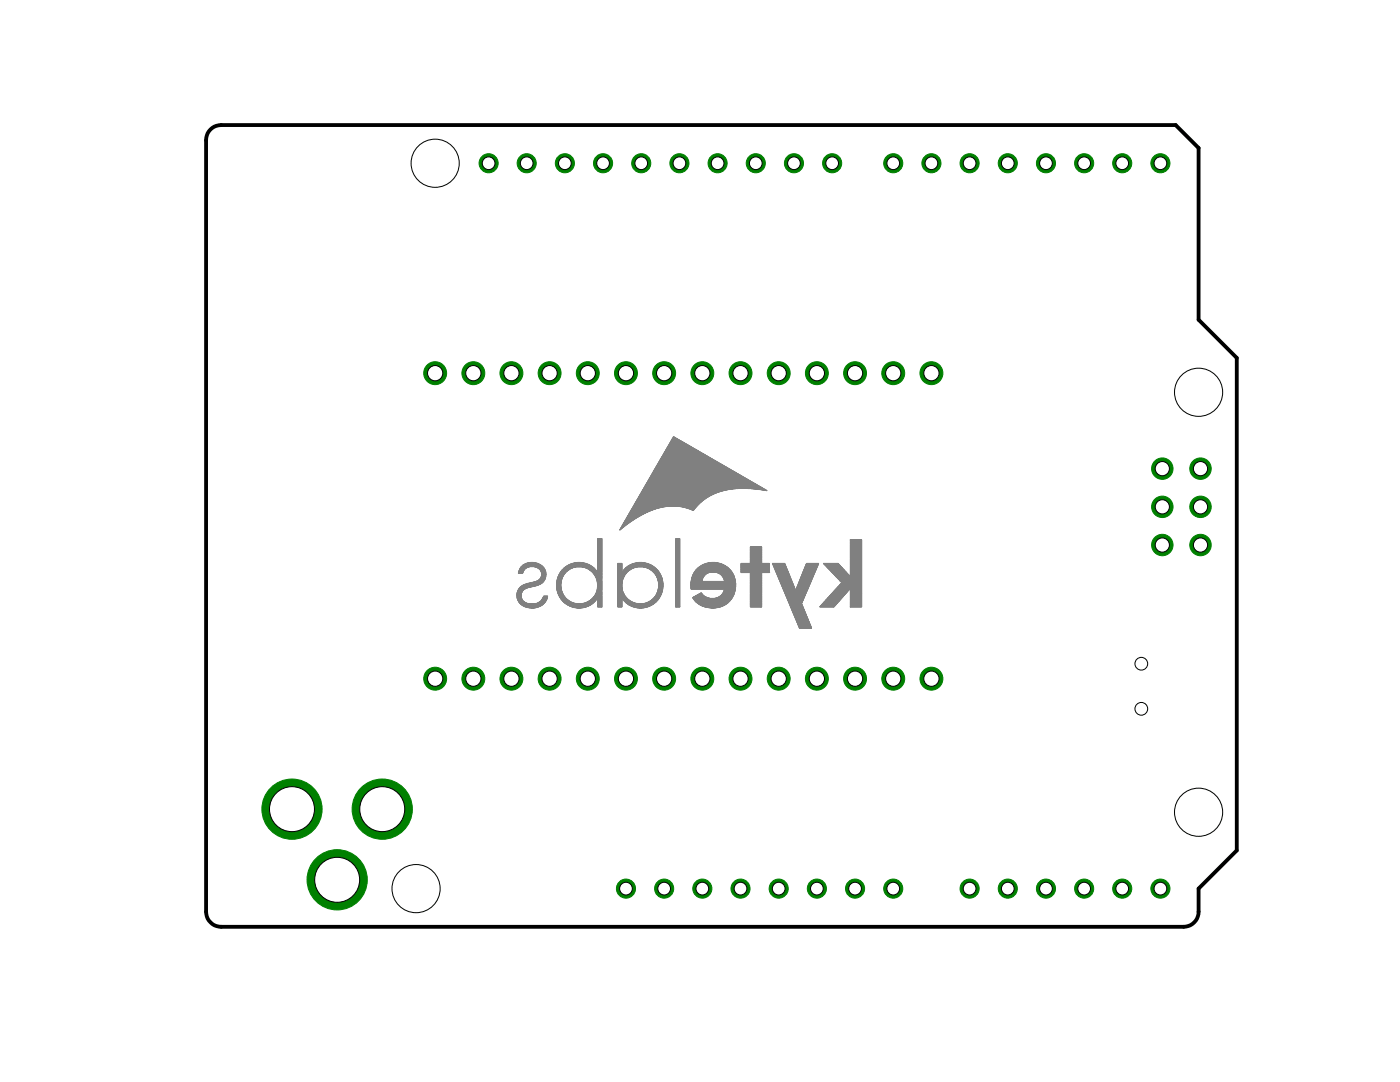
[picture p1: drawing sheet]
<svg xmlns="http://www.w3.org/2000/svg" width="279mm" height="216mm" viewBox="0 0 279 216" stroke-linecap="round" stroke-linejoin="round" font-family="sans-serif">
<g fill="#808080" stroke="#808080" stroke-width=".2">
<path d="M159.6 125.3l2.3 .1z"/>
<path d="M159.5 125.3h2.4z"/>
<path d="M159.5 125.2l2.4 .1z"/>
<path d="M159.5 125.2h2.4z"/>
<path d="M159.5 125.1l2.4 .1z"/>
<path d="M159.4 125.1l2.5 .1z"/>
<path d="M159.4 125.1h2.5z"/>
<path d="M159.4 125l2.5 .1z"/>
<path d="M159.4 125h2.4z"/>
<path d="M159.4 124.9l2.4 .1z"/>
<path d="M159.4 124.9h2.4z"/>
<path d="M159.4 124.8l2.4 .1z"/>
<path d="M159.3 124.8h2.5z"/>
<path d="M159.3 124.7l2.4 .1z"/>
<path d="M159.3 124.7h2.4z"/>
<path d="M159.3 124.6l2.4 .1z"/>
<path d="M159.3 124.6h2.4z"/>
<path d="M159.2 124.5l2.4 .1z"/>
<path d="M159.2 124.5h2.4z"/>
<path d="M159.2 124.4l2.4 .1z"/>
<path d="M159.2 124.4h2.4z"/>
<path d="M159.2 124.3l2.4 .1z"/>
<path d="M159.1 124.3h2.4z"/>
<path d="M159.1 124.2l2.4 .1z"/>
<path d="M159.1 124.2h2.4z"/>
<path d="M159.1 124.1l2.4 .1z"/>
<path d="M159 124.1h2.5z"/>
<path d="M159 124l2.5 .1z"/>
<path d="M159 124h2.5z"/>
<path d="M159 124h2.4z"/>
<path d="M159 123.9l2.4 .1z"/>
<path d="M159 123.9h2.4z"/>
<path d="M159 123.8l2.4 .1z"/>
<path d="M158.9 123.8h2.4z"/>
<path d="M158.9 123.7l2.4 .1z"/>
<path d="M158.9 123.7h2.4z"/>
<path d="M158.9 123.6l2.4 .1z"/>
<path d="M158.9 123.6h2.4z"/>
<path d="M158.8 123.5l2.5 .1z"/>
<path d="M158.8 123.5h2.4z"/>
<path d="M158.8 123.4l2.4 .1z"/>
<path d="M158.8 123.4h2.4z"/>
<path d="M158.7 123.4h2.5z"/>
<path d="M158.7 123.3l2.4 .1z"/>
<path d="M158.7 123.3h2.4z"/>
<path d="M158.7 123.2l2.4 .1z"/>
<path d="M158.7 123.2h2.4z"/>
<path d="M158.7 123.1l2.4 .1z"/>
<path d="M158.6 123.1h2.5z"/>
<path d="M158.6 123.1h2.4z"/>
<path d="M158.6 123l2.4 .1z"/>
<path d="M158.6 123h2.4z"/>
<path d="M158.6 122.9l2.4 .1z"/>
<path d="M158.5 122.9h2.5z"/>
<path d="M158.5 122.8l2.5 .1z"/>
<path d="M158.5 122.8h2.5z"/>
<path d="M158.5 122.7l2.4 .1z"/>
<path d="M158.5 122.7h2.4z"/>
<path d="M158.4 122.6l2.5 .1z"/>
<path d="M158.4 122.6h2.5z"/>
<path d="M158.4 122.6h2.4z"/>
<path d="M158.4 122.5l2.4 .1z"/>
<path d="M158.4 122.5h2.4z"/>
<path d="M158.3 122.4l2.5 .1z"/>
<path d="M158.3 122.4h2.5z"/>
<path d="M158.3 122.3l2.5 .1z"/>
<path d="M158.3 122.3h2.4z"/>
<path d="M158.3 122.2l2.4 .1z"/>
<path d="M158.2 122.2h2.5z"/>
<path d="M158.2 122.1l2.5 .1z"/>
<path d="M158.2 122.1h2.5z"/>
<path d="M158.2 122l2.4 .1z"/>
<path d="M158.2 122h2.4z"/>
<path d="M158.2 121.9l2.4 .1z"/>
<path d="M158.1 121.9l2.5 .1z"/>
<path d="M158.1 121.9h2.5z"/>
<path d="M158.1 121.8l2.4 .1z"/>
<path d="M158.1 121.8h2.4z"/>
<path d="M158.1 121.7l2.4 .1z"/>
<path d="M158.1 121.7h2.4z"/>
<path d="M158 121.6l2.5 .1z"/>
<path d="M158 121.6h2.5z"/>
<path d="M158 121.6h2.4z"/>
<path d="M158 121.5l2.4 .1z"/>
<path d="M158 121.5h2.4z"/>
<path d="M157.9 121.5h2.5z"/>
<path d="M157.9 121.4l2.5 .1z"/>
<path d="M157.9 121.4h2.4z"/>
<path d="M157.9 121.3l2.5 .1z"/>
<path d="M157.9 121.3h2.5z"/>
<path d="M141.9 121.3h.7z"/>
<path d="M127.5 121.3h.6z"/>
<path d="M115.3 121.3h.6z"/>
<path d="M106 121.3h.6z"/>
<path d="M157.9 121.3h2.4z"/>
<path d="M141.6 121.3h1.3z"/>
<path d="M127.2 121.3h1.3z"/>
<path d="M114.9 121.3h1.3z"/>
<path d="M105.6 121.3h1.2z"/>
<path d="M157.9 121.2l2.4 .1z"/>
<path d="M141.3 121.2l1.9 .1z"/>
<path d="M126.9 121.2l1.8 .1z"/>
<path d="M114.7 121.2l1.8 .1z"/>
<path d="M105.4 121.2l1.6 .1z"/>
<path d="M157.8 121.2h2.5z"/>
<path d="M141.1 121.2h2.2z"/>
<path d="M126.8 121.2h2.1z"/>
<path d="M114.5 121.2h2.1z"/>
<path d="M105.2 121.2h2z"/>
<path d="M140.9 121.2h2.6z"/>
<path d="M126.6 121.2h2.4z"/>
<path d="M114.4 121.2h2.4z"/>
<path d="M105.1 121.2h2.2z"/>
<path d="M157.8 121.1l2.5 .1z"/>
<path d="M140.8 121.1l2.9 .1z"/>
<path d="M126.5 121.1l2.6 .1z"/>
<path d="M114.3 121.1l2.6 .1z"/>
<path d="M104.9 121.1l2.5 .1z"/>
<path d="M169.7 121.1h2.3z"/>
<path d="M163.6 121.1h2.8z"/>
<path d="M157.8 121.1h2.4z"/>
<path d="M149.8 121.1h2.2z"/>
<path d="M140.6 121.1h3.2z"/>
<path d="M134.9 121.1h.8z"/>
<path d="M126.4 121.1h2.8z"/>
<path d="M123.3 121.1h.8z"/>
<path d="M119.3 121.1h.8z"/>
<path d="M114.1 121.1h2.9z"/>
<path d="M104.8 121.1h2.7z"/>
<path d="M169.7 121l2.3 .1z"/>
<path d="M163.6 121l2.9 .1z"/>
<path d="M157.8 121l2.4 .1z"/>
<path d="M149.8 121l2.2 .1z"/>
<path d="M140.5 121l3.4 .1z"/>
<path d="M134.9 121l.8 .1z"/>
<path d="M126.3 121l3.1 .1z"/>
<path d="M123.3 121l.8 .1z"/>
<path d="M119.3 121l.8 .1z"/>
<path d="M114 121l3.1 .1z"/>
<path d="M104.7 121l2.9 .1z"/>
<path d="M169.7 121h2.3z"/>
<path d="M163.7 121h2.8z"/>
<path d="M157.7 121h2.5z"/>
<path d="M149.8 121h2.2z"/>
<path d="M140.4 121h3.6z"/>
<path d="M134.9 121h.8z"/>
<path d="M126.2 121h3.3z"/>
<path d="M123.3 121h.8z"/>
<path d="M119.3 121h.8z"/>
<path d="M113.9 121h3.3z"/>
<path d="M104.6 121h3.1z"/>
<path d="M140.3 121h3.8z"/>
<path d="M126 121h3.6z"/>
<path d="M113.8 121h3.5z"/>
<path d="M104.6 121h3.2z"/>
<path d="M169.7 120.9l2.3 .1z"/>
<path d="M163.7 120.9l2.9 .1z"/>
<path d="M157.7 120.9l2.5 .1z"/>
<path d="M149.8 120.9l2.2 .1z"/>
<path d="M140.2 120.9l4 .1z"/>
<path d="M134.9 120.9l.8 .1z"/>
<path d="M126 120.9l3.7 .1z"/>
<path d="M123.3 120.9l.8 .1z"/>
<path d="M119.3 120.9l.8 .1z"/>
<path d="M113.7 120.9l3.7 .1z"/>
<path d="M104.5 120.9l3.3 .1z"/>
<path d="M169.7 120.9h2.3z"/>
<path d="M163.8 120.9h2.8z"/>
<path d="M157.7 120.9h2.5z"/>
<path d="M149.8 120.9h2.2z"/>
<path d="M140.1 120.9h4.2z"/>
<path d="M134.9 120.9h.8z"/>
<path d="M125.9 120.9h3.9z"/>
<path d="M123.3 120.9h.8z"/>
<path d="M119.3 120.9h.8z"/>
<path d="M113.6 120.9h3.9z"/>
<path d="M104.4 120.9h3.5z"/>
<path d="M169.7 120.8l2.3 .1z"/>
<path d="M163.8 120.8l2.8 .1z"/>
<path d="M157.7 120.8l2.5 .1z"/>
<path d="M149.8 120.8l2.2 .1z"/>
<path d="M140 120.8l4.4 .1z"/>
<path d="M134.9 120.8l.8 .1z"/>
<path d="M125.8 120.8l4 .1z"/>
<path d="M123.3 120.8l.8 .1z"/>
<path d="M119.3 120.8l.8 .1z"/>
<path d="M113.6 120.8l4 .1z"/>
<path d="M104.4 120.8l3.6 .1z"/>
<path d="M169.7 120.8h2.3z"/>
<path d="M163.8 120.8h2.9z"/>
<path d="M157.7 120.8h2.4z"/>
<path d="M149.8 120.8h2.2z"/>
<path d="M140 120.8h4.4z"/>
<path d="M134.9 120.8h.8z"/>
<path d="M125.8 120.8h4.1z"/>
<path d="M123.3 120.8h.8z"/>
<path d="M119.3 120.8h.8z"/>
<path d="M113.5 120.8h4.1z"/>
<path d="M104.3 120.8h3.8z"/>
<path d="M163.9 120.8h2.8z"/>
<path d="M139.9 120.8h4.6z"/>
<path d="M125.7 120.8h4.3z"/>
<path d="M113.4 120.8h4.3z"/>
<path d="M104.2 120.8h3.9z"/>
<path d="M169.7 120.7l2.3 .1z"/>
<path d="M163.9 120.7l2.9 .1z"/>
<path d="M157.6 120.7l2.5 .1z"/>
<path d="M149.8 120.7l2.2 .1z"/>
<path d="M139.8 120.7l4.8 .1z"/>
<path d="M134.9 120.7l.8 .1z"/>
<path d="M125.6 120.7l4.4 .1z"/>
<path d="M123.3 120.7l.8 .1z"/>
<path d="M119.3 120.7l.8 .1z"/>
<path d="M113.4 120.7l4.4 .1z"/>
<path d="M104.2 120.7l4 .1z"/>
<path d="M169.7 120.7h2.3z"/>
<path d="M164 120.7h2.8z"/>
<path d="M157.6 120.7h2.5z"/>
<path d="M149.8 120.7h2.2z"/>
<path d="M139.7 120.7h5z"/>
<path d="M134.9 120.7h.8z"/>
<path d="M125.5 120.7h4.6z"/>
<path d="M123.3 120.7h.8z"/>
<path d="M119.3 120.7h.8z"/>
<path d="M113.3 120.7h4.6z"/>
<path d="M104.1 120.7h4.1z"/>
<path d="M169.7 120.6l2.3 .1z"/>
<path d="M164 120.6l2.8 .1z"/>
<path d="M157.6 120.6l2.5 .1z"/>
<path d="M149.8 120.6l2.2 .1z"/>
<path d="M139.7 120.6l5 .1z"/>
<path d="M134.9 120.6l.8 .1z"/>
<path d="M125.5 120.6l4.7 .1z"/>
<path d="M123.3 120.6l.8 .1z"/>
<path d="M119.3 120.6l.8 .1z"/>
<path d="M113.2 120.6l4.7 .1z"/>
<path d="M104.1 120.6l4.2 .1z"/>
<path d="M169.7 120.6h2.3z"/>
<path d="M164 120.6h2.8z"/>
<path d="M157.6 120.6h2.4z"/>
<path d="M149.8 120.6h2.2z"/>
<path d="M139.6 120.6h5.2z"/>
<path d="M134.9 120.6h.8z"/>
<path d="M125.4 120.6h4.8z"/>
<path d="M123.3 120.6h.8z"/>
<path d="M119.3 120.6h.8z"/>
<path d="M113.2 120.6h4.8z"/>
<path d="M104 120.6h4.3z"/>
<path d="M164 120.6h2.9z"/>
<path d="M125.4 120.6h4.9z"/>
<path d="M113.1 120.6h4.9z"/>
<path d="M104 120.6h4.4z"/>
<path d="M169.7 120.5l2.3 .1z"/>
<path d="M164.1 120.5l2.8 .1z"/>
<path d="M157.6 120.5l2.4 .1z"/>
<path d="M149.8 120.5l2.2 .1z"/>
<path d="M139.5 120.5l5.4 .1z"/>
<path d="M134.9 120.5l.8 .1z"/>
<path d="M125.3 120.5l5.1 .1z"/>
<path d="M123.3 120.5l.8 .1z"/>
<path d="M119.3 120.5l.8 .1z"/>
<path d="M113 120.5l5.1 .1z"/>
<path d="M103.9 120.5l4.5 .1z"/>
<path d="M169.7 120.5h2.3z"/>
<path d="M164.1 120.5h2.8z"/>
<path d="M157.5 120.5h2.5z"/>
<path d="M149.8 120.5h2.2z"/>
<path d="M139.4 120.5h5.5z"/>
<path d="M134.9 120.5h.8z"/>
<path d="M125.3 120.5h5.1z"/>
<path d="M123.3 120.5h.8z"/>
<path d="M119.3 120.5h.8z"/>
<path d="M113 120.5h5.1z"/>
<path d="M103.9 120.5h4.6z"/>
<path d="M164.1 120.5h2.9z"/>
<path d="M139.4 120.5h5.6z"/>
<path d="M125.2 120.5h5.3z"/>
<path d="M112.9 120.5h5.3z"/>
<path d="M106.7 120.5h1.8z"/>
<path d="M103.8 120.5h1.9z"/>
<path d="M169.7 120.4l2.3 .1z"/>
<path d="M164.2 120.4l2.8 .1z"/>
<path d="M157.5 120.4l2.5 .1z"/>
<path d="M149.8 120.4l2.2 .1z"/>
<path d="M139.3 120.4l5.8 .1z"/>
<path d="M134.9 120.4l.8 .1z"/>
<path d="M128.4 120.4l2.1 .1z"/>
<path d="M125.2 120.4l2.1 .1z"/>
<path d="M123.3 120.4l.8 .1z"/>
<path d="M119.3 120.4l.8 .1z"/>
<path d="M116.1 120.4l2.1 .1z"/>
<path d="M112.9 120.4l2.1 .1z"/>
<path d="M106.9 120.4l1.6 .1z"/>
<path d="M103.8 120.4l1.7 .1z"/>
<path d="M169.7 120.4h2.3z"/>
<path d="M164.2 120.4h2.8z"/>
<path d="M157.5 120.4h2.5z"/>
<path d="M149.8 120.4h2.2z"/>
<path d="M139.3 120.4h5.8z"/>
<path d="M134.9 120.4h.8z"/>
<path d="M128.6 120.4h2z"/>
<path d="M125.1 120.4h1.9z"/>
<path d="M123.3 120.4h.8z"/>
<path d="M119.3 120.4h.8z"/>
<path d="M116.3 120.4h2z"/>
<path d="M112.8 120.4h2z"/>
<path d="M107 120.4h1.6z"/>
<path d="M103.8 120.4h1.5z"/>
<path d="M164.3 120.4h2.8z"/>
<path d="M139.2 120.4h5.9z"/>
<path d="M128.7 120.4h1.9z"/>
<path d="M125.1 120.4h1.8z"/>
<path d="M116.5 120.4h1.8z"/>
<path d="M112.8 120.4h1.9z"/>
<path d="M107.2 120.4h1.4z"/>
<path d="M103.7 120.4h1.5z"/>
<path d="M169.7 120.3l2.3 .1z"/>
<path d="M164.3 120.3l2.8 .1z"/>
<path d="M157.5 120.3l2.5 .1z"/>
<path d="M149.8 120.3l2.2 .1z"/>
<path d="M139.2 120.3l6 .1z"/>
<path d="M134.9 120.3l.8 .1z"/>
<path d="M128.9 120.3l1.8 .1z"/>
<path d="M125 120.3l1.7 .1z"/>
<path d="M123.3 120.3l.8 .1z"/>
<path d="M119.3 120.3l.8 .1z"/>
<path d="M116.6 120.3l1.8 .1z"/>
<path d="M112.7 120.3l1.8 .1z"/>
<path d="M107.3 120.3l1.3 .1z"/>
<path d="M103.7 120.3l1.4 .1z"/>
<path d="M169.7 120.3h2.3z"/>
<path d="M164.3 120.3h2.9z"/>
<path d="M157.5 120.3h2.5z"/>
<path d="M149.8 120.3h2.2z"/>
<path d="M139.1 120.3h6.2z"/>
<path d="M134.9 120.3h.8z"/>
<path d="M129 120.3h1.7z"/>
<path d="M124.9 120.3h1.7z"/>
<path d="M123.3 120.3h.8z"/>
<path d="M119.3 120.3h.8z"/>
<path d="M116.8 120.3h1.6z"/>
<path d="M112.7 120.3h1.7z"/>
<path d="M107.4 120.3h1.3z"/>
<path d="M103.7 120.3h1.3z"/>
<path d="M169.7 120.2l2.3 .1z"/>
<path d="M164.4 120.2l2.8 .1z"/>
<path d="M157.4 120.2l2.7 .1z"/>
<path d="M149.8 120.2l2.2 .1z"/>
<path d="M139.1 120.2l6.2 .1z"/>
<path d="M134.9 120.2l.8 .1z"/>
<path d="M129.1 120.2l1.6 .1z"/>
<path d="M124.9 120.2l1.6 .1z"/>
<path d="M123.3 120.2l.8 .1z"/>
<path d="M119.3 120.2l.8 .1z"/>
<path d="M116.9 120.2l1.6 .1z"/>
<path d="M112.6 120.2l1.7 .1z"/>
<path d="M107.4 120.2l1.3 .1z"/>
<path d="M103.7 120.2l1.2 .1z"/>
<path d="M169.7 120.2h2.3z"/>
<path d="M164.4 120.2h2.8z"/>
<path d="M157.4 120.2h2.7z"/>
<path d="M149.8 120.2h2.2z"/>
<path d="M139 120.2h6.3z"/>
<path d="M134.9 120.2h.8z"/>
<path d="M129.2 120.2h1.6z"/>
<path d="M124.9 120.2h1.5z"/>
<path d="M123.3 120.2h.8z"/>
<path d="M119.3 120.2h.8z"/>
<path d="M117 120.2h1.5z"/>
<path d="M112.6 120.2h1.6z"/>
<path d="M107.5 120.2h1.2z"/>
<path d="M103.6 120.2h1.2z"/>
<path d="M139 120.2h6.4z"/>
<path d="M129.2 120.2h1.7z"/>
<path d="M124.8 120.2h1.5z"/>
<path d="M117.1 120.2h1.5z"/>
<path d="M112.5 120.2h1.6z"/>
<path d="M107.5 120.2h1.3z"/>
<path d="M169.7 120.1l2.3 .1z"/>
<path d="M164.4 120.1l2.9 .1z"/>
<path d="M157.4 120.1l2.7 .1z"/>
<path d="M149.8 120.1l2.2 .1z"/>
<path d="M138.9 120.1l6.5 .1z"/>
<path d="M134.9 120.1l.8 .1z"/>
<path d="M129.4 120.1l1.5 .1z"/>
<path d="M124.8 120.1l1.4 .1z"/>
<path d="M123.3 120.1l.8 .1z"/>
<path d="M119.3 120.1l.8 .1z"/>
<path d="M117.1 120.1l1.5 .1z"/>
<path d="M112.5 120.1l1.5 .1z"/>
<path d="M107.6 120.1l1.2 .1z"/>
<path d="M103.6 120.1l1.1 .1z"/>
<path d="M169.7 120.1h2.3z"/>
<path d="M164.5 120.1h2.8z"/>
<path d="M157.4 120.1h2.7z"/>
<path d="M149.8 120.1h2.2z"/>
<path d="M138.9 120.1h6.6z"/>
<path d="M134.9 120.1h.8z"/>
<path d="M129.5 120.1h1.4z"/>
<path d="M124.8 120.1h1.3z"/>
<path d="M123.3 120.1h.8z"/>
<path d="M119.3 120.1h.8z"/>
<path d="M117.3 120.1h1.3z"/>
<path d="M112.5 120.1h1.4z"/>
<path d="M107.7 120.1h1.1z"/>
<path d="M103.5 120.1h1.1z"/>
<path d="M169.7 120l2.3 .1z"/>
<path d="M164.5 120l2.9 .1z"/>
<path d="M157.4 120l2.7 .1z"/>
<path d="M149.8 120l2.2 .1z"/>
<path d="M138.9 120l6.6 .1z"/>
<path d="M134.9 120l.8 .1z"/>
<path d="M129.5 120l1.5 .1z"/>
<path d="M124.7 120l1.3 .1z"/>
<path d="M123.3 120l.8 .1z"/>
<path d="M119.3 120l.8 .1z"/>
<path d="M117.3 120l1.4 .1z"/>
<path d="M112.4 120l1.5 .1z"/>
<path d="M107.7 120l1.1 .1z"/>
<path d="M103.5 120l1.1 .1z"/>
<path d="M138.8 120l6.7 .1z"/>
<path d="M129.6 120l1.4 .1z"/>
<path d="M117.4 120l1.3 .1z"/>
<path d="M112.4 120l1.4 .1z"/>
<path d="M107.8 120l1.1 .1z"/>
<path d="M169.7 120h2.3z"/>
<path d="M164.6 120h2.8z"/>
<path d="M157.3 120h2.9z"/>
<path d="M149.8 120h2.2z"/>
<path d="M138.8 120h6.8z"/>
<path d="M134.9 120h.8z"/>
<path d="M129.6 120h1.4z"/>
<path d="M124.6 120h1.3z"/>
<path d="M123.3 120h.8z"/>
<path d="M119.3 120h.8z"/>
<path d="M117.4 120h1.3z"/>
<path d="M112.4 120h1.3z"/>
<path d="M107.8 120h1.1z"/>
<path d="M103.5 120h1z"/>
<path d="M169.7 119.9l2.3 .1z"/>
<path d="M164.6 119.9l2.9 .1z"/>
<path d="M157.3 119.9l2.9 .1z"/>
<path d="M149.8 119.9l2.2 .1z"/>
<path d="M138.7 119.9l6.9 .1z"/>
<path d="M134.9 119.9l.8 .1z"/>
<path d="M129.7 119.9l1.4 .1z"/>
<path d="M124.6 119.9l1.3 .1z"/>
<path d="M123.3 119.9l.8 .1z"/>
<path d="M119.3 119.9l.8 .1z"/>
<path d="M117.5 119.9l1.3 .1z"/>
<path d="M112.3 119.9l1.4 .1z"/>
<path d="M107.9 119.9l1 .1z"/>
<path d="M103.5 119.9l1 .1z"/>
<path d="M169.7 119.9h2.3z"/>
<path d="M164.7 119.9h2.8z"/>
<path d="M157.3 119.9h2.9z"/>
<path d="M149.8 119.9h2.2z"/>
<path d="M138.7 119.9h6.9z"/>
<path d="M134.9 119.9h.8z"/>
<path d="M129.8 119.9h1.3z"/>
<path d="M124.6 119.9h1.2z"/>
<path d="M123.3 119.9h.8z"/>
<path d="M119.3 119.9h.8z"/>
<path d="M117.6 119.9h1.2z"/>
<path d="M112.3 119.9h1.3z"/>
<path d="M107.9 119.9h1z"/>
<path d="M103.4 119.9h1z"/>
<path d="M169.7 119.8l2.3 .1z"/>
<path d="M164.7 119.8l2.8 .1z"/>
<path d="M157.3 119.8l2.9 .1z"/>
<path d="M149.8 119.8l2.2 .1z"/>
<path d="M138.7 119.8l7 .1z"/>
<path d="M134.9 119.8l.8 .1z"/>
<path d="M129.8 119.8l1.3 .1z"/>
<path d="M124.5 119.8l1.2 .1z"/>
<path d="M123.3 119.8l.8 .1z"/>
<path d="M119.3 119.8l.8 .1z"/>
<path d="M117.6 119.8l1.3 .1z"/>
<path d="M112.2 119.8l1.4 .1z"/>
<path d="M108 119.8l1 .1z"/>
<path d="M103.4 119.8l1 .1z"/>
<path d="M164.8 119.8l2.8 .1z"/>
<path d="M129.9 119.8l1.3 .1z"/>
<path d="M117.7 119.8l1.2 .1z"/>
<path d="M112.2 119.8l1.3 .1z"/>
<path d="M103.4 119.8l.9 .1z"/>
<path d="M169.7 119.8h2.3z"/>
<path d="M164.7 119.8h2.9z"/>
<path d="M157.2 119.8h3.1z"/>
<path d="M149.8 119.8h2.2z"/>
<path d="M138.6 119.8h7.2z"/>
<path d="M134.9 119.8h.8z"/>
<path d="M129.9 119.8h1.3z"/>
<path d="M124.5 119.8h1.1z"/>
<path d="M123.3 119.8h.8z"/>
<path d="M119.3 119.8h.8z"/>
<path d="M117.8 119.8h1.1z"/>
<path d="M112.2 119.8h1.3z"/>
<path d="M108.1 119.8h.9z"/>
<path d="M103.4 119.8h.9z"/>
<path d="M169.7 119.7l2.3 .1z"/>
<path d="M164.8 119.7l2.8 .1z"/>
<path d="M157.2 119.7l3.1 .1z"/>
<path d="M149.8 119.7l2.2 .1z"/>
<path d="M138.6 119.7l7.2 .1z"/>
<path d="M134.9 119.7l.8 .1z"/>
<path d="M130 119.7l1.2 .1z"/>
<path d="M124.5 119.7l1.1 .1z"/>
<path d="M123.3 119.7l.8 .1z"/>
<path d="M119.3 119.7l.8 .1z"/>
<path d="M117.8 119.7l1.1 .1z"/>
<path d="M112.1 119.7l1.3 .1z"/>
<path d="M108.1 119.7l.9 .1z"/>
<path d="M103.4 119.7l.9 .1z"/>
<path d="M169.7 119.7h2.3z"/>
<path d="M164.8 119.7h2.9z"/>
<path d="M157.2 119.7h3.1z"/>
<path d="M149.8 119.7h2.2z"/>
<path d="M138.6 119.7h7.2z"/>
<path d="M134.9 119.7h.8z"/>
<path d="M130 119.7h1.3z"/>
<path d="M124.4 119.7h1.1z"/>
<path d="M123.3 119.7h.8z"/>
<path d="M119.3 119.7h.8z"/>
<path d="M117.9 119.7h1.1z"/>
<path d="M112.1 119.7h1.2z"/>
<path d="M108.1 119.7h1z"/>
<path d="M103.3 119.7h1z"/>
<path d="M164.9 119.7h2.8z"/>
<path d="M138.5 119.7h7.3z"/>
<path d="M130.1 119.7h1.2z"/>
<path d="M103.3 119.7h.9z"/>
<path d="M169.7 119.6l2.3 .1z"/>
<path d="M164.9 119.6l2.8 .1z"/>
<path d="M157.2 119.6l3.1 .1z"/>
<path d="M149.8 119.6l2.2 .1z"/>
<path d="M138.5 119.6l7.4 .1z"/>
<path d="M134.9 119.6l.8 .1z"/>
<path d="M130.1 119.6l1.3 .1z"/>
<path d="M124.4 119.6l1 .1z"/>
<path d="M123.3 119.6l.8 .1z"/>
<path d="M119.3 119.6l.8 .1z"/>
<path d="M118 119.6l1 .1z"/>
<path d="M112 119.6l1.3 .1z"/>
<path d="M108.2 119.6l.9 .1z"/>
<path d="M103.3 119.6l.9 .1z"/>
<path d="M169.7 119.6h2.3z"/>
<path d="M164.9 119.6h2.9z"/>
<path d="M157.2 119.6h3.1z"/>
<path d="M149.8 119.6h2.2z"/>
<path d="M138.5 119.6h7.4z"/>
<path d="M134.9 119.6h.8z"/>
<path d="M130.2 119.6h1.2z"/>
<path d="M124.4 119.6h1z"/>
<path d="M123.3 119.6h.8z"/>
<path d="M119.3 119.6h.8z"/>
<path d="M118 119.6h1z"/>
<path d="M112 119.6h1.2z"/>
<path d="M108.2 119.6h.9z"/>
<path d="M103.3 119.6h.9z"/>
<path d="M169.7 119.5l2.3 .1z"/>
<path d="M165 119.5l2.8 .1z"/>
<path d="M157.1 119.5l3.3 .1z"/>
<path d="M149.8 119.5l2.2 .1z"/>
<path d="M138.5 119.5l7.4 .1z"/>
<path d="M134.9 119.5l.8 .1z"/>
<path d="M130.2 119.5l1.2 .1z"/>
<path d="M124.3 119.5l1 .1z"/>
<path d="M123.3 119.5l.8 .1z"/>
<path d="M119.3 119.5l.8 .1z"/>
<path d="M118.1 119.5l1 .1z"/>
<path d="M112 119.5l1.1 .1z"/>
<path d="M108.2 119.5l.9 .1z"/>
<path d="M103.3 119.5l.9 .1z"/>
<path d="M169.7 119.5h2.3z"/>
<path d="M165 119.5h2.8z"/>
<path d="M157.1 119.5h3.3z"/>
<path d="M149.8 119.5h2.2z"/>
<path d="M138.5 119.5h7.4z"/>
<path d="M134.9 119.5h.8z"/>
<path d="M130.3 119.5h1.1z"/>
<path d="M124.3 119.5h1z"/>
<path d="M123.3 119.5h.8z"/>
<path d="M119.3 119.5h.8z"/>
<path d="M118.1 119.5h1z"/>
<path d="M112 119.5h1.1z"/>
<path d="M108.2 119.5h1z"/>
<path d="M103.3 119.5h.9z"/>
<path d="M165.1 119.5h2.8z"/>
<path d="M138.4 119.5h7.6z"/>
<path d="M130.3 119.5h1.2z"/>
<path d="M124.3 119.5h.9z"/>
<path d="M111.9 119.5h1.2z"/>
<path d="M169.7 119.4l2.3 .1z"/>
<path d="M165.1 119.4l2.8 .1z"/>
<path d="M157.1 119.4l3.3 .1z"/>
<path d="M149.8 119.4l2.2 .1z"/>
<path d="M138.4 119.4l7.6 .1z"/>
<path d="M134.9 119.4l.8 .1z"/>
<path d="M130.4 119.4l1.1 .1z"/>
<path d="M124.2 119.4l1 .1z"/>
<path d="M123.3 119.4l.8 .1z"/>
<path d="M119.3 119.4l.8 .1z"/>
<path d="M118.2 119.4l.9 .1z"/>
<path d="M111.9 119.4l1.1 .1z"/>
<path d="M108.3 119.4l.9 .1z"/>
<path d="M103.2 119.4l.9 .1z"/>
<path d="M169.7 119.4h2.3z"/>
<path d="M165.1 119.4h2.8z"/>
<path d="M157.1 119.4h3.3z"/>
<path d="M149.8 119.4h2.2z"/>
<path d="M138.4 119.4h7.6z"/>
<path d="M134.9 119.4h.8z"/>
<path d="M130.4 119.4h1.1z"/>
<path d="M124.2 119.4h1z"/>
<path d="M123.3 119.4h.8z"/>
<path d="M119.3 119.4h.8z"/>
<path d="M118.2 119.4h.9z"/>
<path d="M111.9 119.4h1.1z"/>
<path d="M108.3 119.4h.9z"/>
<path d="M103.2 119.4h.9z"/>
<path d="M165.1 119.4h2.9z"/>
<path d="M142.7 119.4h3.3z"/>
<path d="M138.3 119.4h3.4z"/>
<path d="M124.2 119.4h.9z"/>
<path d="M118.3 119.4h.9z"/>
<path d="M111.8 119.4h1.1z"/>
<path d="M169.7 119.3l2.3 .1z"/>
<path d="M165.2 119.3l2.8 .1z"/>
<path d="M157.1 119.3l3.3 .1z"/>
<path d="M149.8 119.3l2.2 .1z"/>
<path d="M142.9 119.3l3.2 .1z"/>
<path d="M138.3 119.3l3.2 .1z"/>
<path d="M134.9 119.3l.8 .1z"/>
<path d="M130.5 119.3l1 .1z"/>
<path d="M124.2 119.3l.9 .1z"/>
<path d="M123.3 119.3l.8 .1z"/>
<path d="M119.3 119.3l.8 .1z"/>
<path d="M118.3 119.3l.9 .1z"/>
<path d="M111.8 119.3l1.1 .1z"/>
<path d="M108.3 119.3l.9 .1z"/>
<path d="M103.2 119.3l.9 .1z"/>
<path d="M169.7 119.3h2.3z"/>
<path d="M165.2 119.3h2.8z"/>
<path d="M157.1 119.3h3.3z"/>
<path d="M149.8 119.3h2.2z"/>
<path d="M143 119.3h3.1z"/>
<path d="M138.3 119.3h3z"/>
<path d="M134.9 119.3h.8z"/>
<path d="M130.5 119.3h1.1z"/>
<path d="M124.1 119.3h1z"/>
<path d="M123.3 119.3h.8z"/>
<path d="M119.3 119.3h.8z"/>
<path d="M118.3 119.3h1z"/>
<path d="M111.8 119.3h1.1z"/>
<path d="M108.3 119.3h.9z"/>
<path d="M103.2 119.3h.9z"/>
<path d="M157 119.3h3.5z"/>
<path d="M143.1 119.3h3z"/>
<path d="M138.2 119.3h3z"/>
<path d="M130.6 119.3h1z"/>
<path d="M123.3 119.3h1.7z"/>
<path d="M118.4 119.3h1.7z"/>
<path d="M111.8 119.3h1z"/>
<path d="M108.4 119.3h.8z"/>
<path d="M169.7 119.2l2.3 .1z"/>
<path d="M165.3 119.2l2.8 .1z"/>
<path d="M157 119.2l3.5 .1z"/>
<path d="M149.8 119.2l2.2 .1z"/>
<path d="M143.2 119.2l2.9 .1z"/>
<path d="M138.3 119.2l2.8 .1z"/>
<path d="M134.9 119.2l.8 .1z"/>
<path d="M130.6 119.2l1 .1z"/>
<path d="M123.3 119.2l1.7 .1z"/>
<path d="M118.4 119.2l1.7 .1z"/>
<path d="M111.8 119.2l1 .1z"/>
<path d="M108.4 119.2l.8 .1z"/>
<path d="M103.2 119.2l.8 .1z"/>
<path d="M169.7 119.2h2.3z"/>
<path d="M165.3 119.2h2.8z"/>
<path d="M157 119.2h3.5z"/>
<path d="M149.8 119.2h2.2z"/>
<path d="M143.3 119.2h2.9z"/>
<path d="M138.3 119.2h2.7z"/>
<path d="M134.9 119.2h.8z"/>
<path d="M130.6 119.2h1.1z"/>
<path d="M123.3 119.2h1.7z"/>
<path d="M118.4 119.2h1.7z"/>
<path d="M111.7 119.2h1.1z"/>
<path d="M108.4 119.2h.8z"/>
<path d="M103.2 119.2h.8z"/>
<path d="M169.7 119.1l2.3 .1z"/>
<path d="M165.4 119.1l2.7 .1z"/>
<path d="M157 119.1l3.5 .1z"/>
<path d="M149.8 119.1l2.2 .1z"/>
<path d="M143.4 119.1l2.8 .1z"/>
<path d="M138.4 119.1l2.5 .1z"/>
<path d="M134.9 119.1l.8 .1z"/>
<path d="M130.6 119.1l1.1 .1z"/>
<path d="M123.3 119.1l1.6 .1z"/>
<path d="M118.5 119.1l1.6 .1z"/>
<path d="M111.7 119.1l1.1 .1z"/>
<path d="M108.4 119.1l.9 .1z"/>
<path d="M103.2 119.1l.8 .1z"/>
<path d="M169.7 119.1h2.3z"/>
<path d="M165.4 119.1h2.8z"/>
<path d="M157 119.1h3.5z"/>
<path d="M149.8 119.1h2.2z"/>
<path d="M143.5 119.1h2.7z"/>
<path d="M138.4 119.1h2.4z"/>
<path d="M134.9 119.1h.8z"/>
<path d="M130.7 119.1h1z"/>
<path d="M123.3 119.1h1.6z"/>
<path d="M118.5 119.1h1.6z"/>
<path d="M111.7 119.1h1z"/>
<path d="M108.5 119.1h.8z"/>
<path d="M103.2 119.1h.8z"/>
<path d="M138.5 119.1h2.3z"/>
<path d="M169.7 119l2.3 .1z"/>
<path d="M165.5 119l2.8 .1z"/>
<path d="M157 119l3.5 .1z"/>
<path d="M149.8 119l2.2 .1z"/>
<path d="M143.6 119l2.6 .1z"/>
<path d="M138.6 119l2.1 .1z"/>
<path d="M134.9 119l.8 .1z"/>
<path d="M130.7 119l1 .1z"/>
<path d="M123.3 119l1.5 .1z"/>
<path d="M118.6 119l1.5 .1z"/>
<path d="M111.7 119l1 .1z"/>
<path d="M108.5 119l.8 .1z"/>
<path d="M103.2 119l.8 .1z"/>
<path d="M169.7 119h2.3z"/>
<path d="M165.5 119h2.8z"/>
<path d="M156.9 119h3.7z"/>
<path d="M149.8 119h2.2z"/>
<path d="M143.7 119h2.6z"/>
<path d="M138.7 119h2z"/>
<path d="M134.9 119h.8z"/>
<path d="M130.7 119h1.1z"/>
<path d="M123.3 119h1.5z"/>
<path d="M118.6 119h1.5z"/>
<path d="M111.6 119h1z"/>
<path d="M108.5 119h.8z"/>
<path d="M103.2 119h.8z"/>
<path d="M169.7 118.9l2.3 .1z"/>
<path d="M165.5 118.9l2.8 .1z"/>
<path d="M156.9 118.9l3.7 .1z"/>
<path d="M149.8 118.9l2.2 .1z"/>
<path d="M143.7 118.9l2.6 .1z"/>
<path d="M138.7 118.9l1.9 .1z"/>
<path d="M134.9 118.9l.8 .1z"/>
<path d="M130.8 118.9l1 .1z"/>
<path d="M123.3 118.9l1.5 .1z"/>
<path d="M118.6 118.9l1.5 .1z"/>
<path d="M111.6 118.9l1 .1z"/>
<path d="M108.5 118.9l.8 .1z"/>
<path d="M103.2 118.9l.8 .1z"/>
<path d="M169.7 118.9h2.3z"/>
<path d="M165.5 118.9h2.8z"/>
<path d="M156.9 118.9h3.7z"/>
<path d="M149.8 118.9h2.2z"/>
<path d="M143.8 118.9h2.5z"/>
<path d="M138.8 118.9h1.7z"/>
<path d="M134.9 118.9h.8z"/>
<path d="M130.8 118.9h1z"/>
<path d="M123.3 118.9h1.5z"/>
<path d="M118.6 118.9h1.5z"/>
<path d="M111.6 118.9h1z"/>
<path d="M103.2 118.9h.8z"/>
<path d="M165.6 118.9h2.8z"/>
<path d="M138.9 118.9h1.6z"/>
<path d="M123.3 118.9h1.4z"/>
<path d="M118.7 118.9h1.4z"/>
<path d="M169.7 118.8l2.3 .1z"/>
<path d="M165.6 118.8l2.8 .1z"/>
<path d="M156.9 118.8l3.7 .1z"/>
<path d="M149.8 118.8l2.2 .1z"/>
<path d="M143.8 118.8l2.5 .1z"/>
<path d="M138.9 118.8l1.5 .1z"/>
<path d="M134.9 118.8l.8 .1z"/>
<path d="M130.9 118.8l.9 .1z"/>
<path d="M123.3 118.8l1.4 .1z"/>
<path d="M118.7 118.8l1.4 .1z"/>
<path d="M111.5 118.8l1 .1z"/>
<path d="M103.2 118.8l.8 .1z"/>
<path d="M169.7 118.8h2.3z"/>
<path d="M165.7 118.8h2.8z"/>
<path d="M156.8 118.8h3.9z"/>
<path d="M149.8 118.8h2.2z"/>
<path d="M143.9 118.8h2.5z"/>
<path d="M139 118.8h1.4z"/>
<path d="M134.9 118.8h.8z"/>
<path d="M130.9 118.8h.9z"/>
<path d="M123.3 118.8h1.4z"/>
<path d="M118.7 118.8h1.4z"/>
<path d="M111.5 118.8h1z"/>
<path d="M103.2 118.8h.8z"/>
<path d="M169.7 118.7l2.3 .1z"/>
<path d="M165.7 118.7l2.8 .1z"/>
<path d="M156.8 118.7l3.9 .1z"/>
<path d="M149.8 118.7l2.2 .1z"/>
<path d="M144 118.7l2.4 .1z"/>
<path d="M139.1 118.7l1.3 .1z"/>
<path d="M134.9 118.7l.8 .1z"/>
<path d="M130.9 118.7l1 .1z"/>
<path d="M123.3 118.7l1.3 .1z"/>
<path d="M118.7 118.7l1.4 .1z"/>
<path d="M111.5 118.7l1 .1z"/>
<path d="M103.2 118.7l.8 .1z"/>
<path d="M169.7 118.7h2.3z"/>
<path d="M165.7 118.7h2.8z"/>
<path d="M156.8 118.7h3.9z"/>
<path d="M149.8 118.7h2.2z"/>
<path d="M144 118.7h2.4z"/>
<path d="M139.1 118.7h1.2z"/>
<path d="M134.9 118.7h.8z"/>
<path d="M130.9 118.7h1z"/>
<path d="M123.3 118.7h1.3z"/>
<path d="M118.8 118.7h1.3z"/>
<path d="M111.5 118.7h.9z"/>
<path d="M103.2 118.7h.8z"/>
<path d="M165.8 118.7h2.8z"/>
<path d="M144 118.7h2.5z"/>
<path d="M139.2 118.7h1.1z"/>
<path d="M111.5 118.7h1z"/>
<path d="M169.7 118.6l2.3 .1z"/>
<path d="M165.8 118.6l2.8 .1z"/>
<path d="M156.8 118.6l3.9 .1z"/>
<path d="M149.8 118.6l2.2 .1z"/>
<path d="M144.1 118.6l2.3 .1z"/>
<path d="M139.3 118.6l.9 .1z"/>
<path d="M134.9 118.6l.8 .1z"/>
<path d="M131 118.6l.9 .1z"/>
<path d="M123.3 118.6l1.3 .1z"/>
<path d="M118.8 118.6l1.3 .1z"/>
<path d="M111.5 118.6l.9 .1z"/>
<path d="M103.2 118.6l.8 .1z"/>
<path d="M169.7 118.6h2.3z"/>
<path d="M165.9 118.6h2.7z"/>
<path d="M156.8 118.6h3.9z"/>
<path d="M149.8 118.6h2.2z"/>
<path d="M144.1 118.6h2.4z"/>
<path d="M139.3 118.6h.9z"/>
<path d="M134.9 118.6h.8z"/>
<path d="M131 118.6h1z"/>
<path d="M123.3 118.6h1.3z"/>
<path d="M118.8 118.6h1.3z"/>
<path d="M111.5 118.6h.9z"/>
<path d="M103.2 118.6h.8z"/>
<path d="M165.9 118.6h2.8z"/>
<path d="M139.4 118.6h.7z"/>
<path d="M123.3 118.6h1.2z"/>
<path d="M118.9 118.6h1.2z"/>
<path d="M111.4 118.6h1z"/>
<path d="M169.7 118.5l2.3 .1z"/>
<path d="M165.9 118.5l2.8 .1z"/>
<path d="M156.7 118.5l4.1 .1z"/>
<path d="M149.8 118.5l2.2 .1z"/>
<path d="M144.1 118.5l2.4 .1z"/>
<path d="M139.5 118.5l.6 .1z"/>
<path d="M134.9 118.5l.8 .1z"/>
<path d="M131 118.5l1 .1z"/>
<path d="M123.3 118.5l1.2 .1z"/>
<path d="M118.9 118.5l1.2 .1z"/>
<path d="M111.4 118.5l1 .1z"/>
<path d="M103.2 118.5l.8 .1z"/>
<path d="M169.7 118.5h2.3z"/>
<path d="M165.9 118.5h2.8z"/>
<path d="M156.7 118.5h4.1z"/>
<path d="M149.8 118.5h2.2z"/>
<path d="M144.2 118.5h2.3z"/>
<path d="M139.6 118.5h.5z"/>
<path d="M134.9 118.5h.8z"/>
<path d="M131.1 118.5h.9z"/>
<path d="M123.3 118.5h1.2z"/>
<path d="M118.9 118.5h1.2z"/>
<path d="M111.4 118.5h.9z"/>
<path d="M103.2 118.5h.8z"/>
<path d="M169.7 118.4l2.3 .1z"/>
<path d="M166 118.4l2.8 .1z"/>
<path d="M156.7 118.4l4.1 .1z"/>
<path d="M149.8 118.4l2.2 .1z"/>
<path d="M144.2 118.4l2.3 .1z"/>
<path d="M139.7 118.4l.4 .1z"/>
<path d="M134.9 118.4l.8 .1z"/>
<path d="M131.1 118.4l.9 .1z"/>
<path d="M123.3 118.4l1.2 .1z"/>
<path d="M118.9 118.4l1.2 .1z"/>
<path d="M111.4 118.4l.9 .1z"/>
<path d="M103.2 118.4l.8 .1z"/>
<path d="M169.7 118.4h2.3z"/>
<path d="M166 118.4h2.8z"/>
<path d="M156.7 118.4h4.1z"/>
<path d="M149.8 118.4h2.2z"/>
<path d="M144.2 118.4h2.4z"/>
<path d="M139.7 118.4h.3z"/>
<path d="M134.9 118.4h.8z"/>
<path d="M131.1 118.4h.9z"/>
<path d="M123.3 118.4h1.2z"/>
<path d="M118.9 118.4h1.2z"/>
<path d="M111.4 118.4h.9z"/>
<path d="M103.2 118.4h.8z"/>
<path d="M166.1 118.4h2.7z"/>
<path d="M156.7 118.4h4.2z"/>
<path d="M144.3 118.4h2.3z"/>
<path d="M139.8 118.4h.2z"/>
<path d="M111.3 118.4h1z"/>
<path d="M103.2 118.4h.9z"/>
<path d="M169.7 118.3l2.3 .1z"/>
<path d="M166.1 118.3l2.8 .1z"/>
<path d="M156.6 118.3l4.3 .1z"/>
<path d="M149.8 118.3l2.2 .1z"/>
<path d="M144.3 118.3l2.3 .1z"/>
<path d="M139.8 118.3l.2 .1z"/>
<path d="M134.9 118.3l.8 .1z"/>
<path d="M131.1 118.3l.9 .1z"/>
<path d="M123.3 118.3l1.1 .1z"/>
<path d="M119 118.3l1.1 .1z"/>
<path d="M111.3 118.3l1 .1z"/>
<path d="M103.2 118.3l.9 .1z"/>
<path d="M169.7 118.3h2.3z"/>
<path d="M166.1 118.3h2.8z"/>
<path d="M156.6 118.3h4.3z"/>
<path d="M149.8 118.3h2.2z"/>
<path d="M144.3 118.3h2.3z"/>
<path d="M134.9 118.3h.8z"/>
<path d="M131.1 118.3h1z"/>
<path d="M123.3 118.3h1.1z"/>
<path d="M119 118.3h1.1z"/>
<path d="M111.3 118.3h.9z"/>
<path d="M103.2 118.3h.9z"/>
<path d="M166.2 118.3h2.7z"/>
<path d="M169.7 118.2l2.3 .1z"/>
<path d="M166.2 118.2l2.8 .1z"/>
<path d="M156.6 118.2l4.3 .1z"/>
<path d="M149.8 118.2l2.2 .1z"/>
<path d="M144.3 118.2l2.3 .1z"/>
<path d="M134.9 118.2l.8 .1z"/>
<path d="M131.1 118.2l1 .1z"/>
<path d="M123.3 118.2l1.1 .1z"/>
<path d="M119 118.2l1.1 .1z"/>
<path d="M111.3 118.2l.9 .1z"/>
<path d="M103.2 118.2l.9 .1z"/>
<path d="M169.7 118.2h2.3z"/>
<path d="M166.2 118.2h2.8z"/>
<path d="M156.6 118.2h4.3z"/>
<path d="M149.8 118.2h2.2z"/>
<path d="M144.4 118.2h2.2z"/>
<path d="M134.9 118.2h.8z"/>
<path d="M131.2 118.2h.9z"/>
<path d="M123.3 118.2h1.1z"/>
<path d="M119 118.2h1.1z"/>
<path d="M111.3 118.2h.9z"/>
<path d="M103.2 118.2h1z"/>
<path d="M169.7 118.1l2.3 .1z"/>
<path d="M166.3 118.1l2.7 .1z"/>
<path d="M156.6 118.1l4.3 .1z"/>
<path d="M149.8 118.1l2.2 .1z"/>
<path d="M144.4 118.1l2.2 .1z"/>
<path d="M134.9 118.1l.8 .1z"/>
<path d="M131.2 118.1l.9 .1z"/>
<path d="M123.3 118.1l1 .1z"/>
<path d="M119 118.1l1.1 .1z"/>
<path d="M111.3 118.1l.9 .1z"/>
<path d="M103.2 118.1l1 .1z"/>
<path d="M166.3 118.1l2.8 .1z"/>
<path d="M103.3 118.1l.9 .1z"/>
<path d="M169.7 118.1h2.3z"/>
<path d="M166.3 118.1h2.8z"/>
<path d="M156.5 118.1h4.5z"/>
<path d="M149.8 118.1h2.2z"/>
<path d="M144.4 118.1h2.2z"/>
<path d="M134.9 118.1h.8z"/>
<path d="M131.2 118.1h.9z"/>
<path d="M123.3 118.1h1z"/>
<path d="M119.1 118.1h1z"/>
<path d="M111.3 118.1h.9z"/>
<path d="M103.3 118.1h.9z"/>
<path d="M169.7 118l2.3 .1z"/>
<path d="M166.3 118l2.8 .1z"/>
<path d="M156.5 118l4.5 .1z"/>
<path d="M149.8 118l2.2 .1z"/>
<path d="M144.4 118l2.3 .1z"/>
<path d="M134.9 118l.8 .1z"/>
<path d="M131.2 118l1 .1z"/>
<path d="M123.3 118l1 .1z"/>
<path d="M119.1 118l1 .1z"/>
<path d="M111.3 118l.9 .1z"/>
<path d="M103.3 118l.9 .1z"/>
<path d="M169.7 118h2.3z"/>
<path d="M166.4 118h2.7z"/>
<path d="M156.5 118h4.5z"/>
<path d="M149.8 118h2.2z"/>
<path d="M144.5 118h2.2z"/>
<path d="M134.9 118h.8z"/>
<path d="M131.3 118h.9z"/>
<path d="M123.3 118h1z"/>
<path d="M119.1 118h1z"/>
<path d="M111.2 118h.9z"/>
<path d="M103.3 118h.9z"/>
<path d="M169.7 117.9l2.3 .1z"/>
<path d="M166.4 117.9l2.8 .1z"/>
<path d="M156.5 117.9l4.5 .1z"/>
<path d="M149.8 117.9l2.2 .1z"/>
<path d="M144.5 117.9l2.2 .1z"/>
<path d="M134.9 117.9l.8 .1z"/>
<path d="M131.3 117.9l.9 .1z"/>
<path d="M123.3 117.9l.9 .1z"/>
<path d="M119.1 117.9l1 .1z"/>
<path d="M111.2 117.9l.9 .1z"/>
<path d="M103.3 117.9l.9 .1z"/>
<path d="M166.5 117.9l2.7 .1z"/>
<path d="M156.5 117.9l4.6 .1z"/>
<path d="M103.3 117.9l1 .1z"/>
<path d="M169.7 117.9h2.3z"/>
<path d="M166.5 117.9h2.7z"/>
<path d="M156.4 117.9h4.7z"/>
<path d="M149.8 117.9h2.2z"/>
<path d="M144.5 117.9h2.2z"/>
<path d="M134.9 117.9h.8z"/>
<path d="M131.3 117.9h.9z"/>
<path d="M123.3 117.9h.9z"/>
<path d="M119.1 117.9h1z"/>
<path d="M111.2 117.9h.9z"/>
<path d="M103.4 117.9h.9z"/>
<path d="M169.7 117.8l2.3 .1z"/>
<path d="M166.5 117.8l2.8 .1z"/>
<path d="M156.4 117.8l4.7 .1z"/>
<path d="M149.8 117.8l2.2 .1z"/>
<path d="M144.5 117.8l2.2 .1z"/>
<path d="M134.9 117.8l.8 .1z"/>
<path d="M131.3 117.8l.9 .1z"/>
<path d="M123.3 117.8l.9 .1z"/>
<path d="M119.1 117.8l1 .1z"/>
<path d="M111.2 117.8l.9 .1z"/>
<path d="M103.4 117.8l.9 .1z"/>
<path d="M169.7 117.8h2.3z"/>
<path d="M166.6 117.8h2.7z"/>
<path d="M158.8 117.8h2.3z"/>
<path d="M156.4 117.8h2.4z"/>
<path d="M149.8 117.8h2.2z"/>
<path d="M144.5 117.8h2.2z"/>
<path d="M134.9 117.8h.8z"/>
<path d="M131.3 117.8h.9z"/>
<path d="M123.3 117.8h.9z"/>
<path d="M119.2 117.8h.9z"/>
<path d="M111.2 117.8h.9z"/>
<path d="M103.4 117.8h1z"/>
<path d="M166.6 117.8h2.8z"/>
<path d="M156.4 117.8h2.3z"/>
<path d="M169.7 117.7l2.3 .1z"/>
<path d="M166.7 117.7l2.7 .1z"/>
<path d="M158.9 117.7l2.2 .1z"/>
<path d="M156.4 117.7l2.3 .1z"/>
<path d="M149.8 117.7l2.2 .1z"/>
<path d="M144.5 117.7l2.2 .1z"/>
<path d="M134.9 117.7l.8 .1z"/>
<path d="M131.3 117.7l.9 .1z"/>
<path d="M123.3 117.7l.9 .1z"/>
<path d="M119.2 117.7l.9 .1z"/>
<path d="M111.2 117.7l.8 .1z"/>
<path d="M103.4 117.7l1.1 .1z"/>
<path d="M169.7 117.7h2.3z"/>
<path d="M166.7 117.7h2.8z"/>
<path d="M158.9 117.7h2.2z"/>
<path d="M156.4 117.7h2.3z"/>
<path d="M149.8 117.7h2.2z"/>
<path d="M144.5 117.7h2.2z"/>
<path d="M134.9 117.7h.8z"/>
<path d="M131.3 117.7h.9z"/>
<path d="M123.3 117.7h.9z"/>
<path d="M119.2 117.7h.9z"/>
<path d="M111.1 117.7h.9z"/>
<path d="M103.4 117.7h1.1z"/>
<path d="M169.7 117.6l2.3 .1z"/>
<path d="M166.7 117.6l2.7 .1z"/>
<path d="M158.9 117.6l2.3 .1z"/>
<path d="M156.4 117.6l2.3 .1z"/>
<path d="M149.8 117.6l2.2 .1z"/>
<path d="M144.5 117.6l2.2 .1z"/>
<path d="M134.9 117.6l.8 .1z"/>
<path d="M131.3 117.6l.9 .1z"/>
<path d="M123.3 117.6l.9 .1z"/>
<path d="M119.2 117.6l.9 .1z"/>
<path d="M111.1 117.6l.9 .1z"/>
<path d="M103.5 117.6l1 .1z"/>
<path d="M169.7 117.6h2.3z"/>
<path d="M166.7 117.6h2.8z"/>
<path d="M158.9 117.6h2.3z"/>
<path d="M156.3 117.6h2.4z"/>
<path d="M149.8 117.6h2.2z"/>
<path d="M144.6 117.6h2.1z"/>
<path d="M134.9 117.6h.8z"/>
<path d="M131.3 117.6h.9z"/>
<path d="M123.3 117.6h.9z"/>
<path d="M119.2 117.6h.9z"/>
<path d="M111.1 117.6h.9z"/>
<path d="M103.5 117.6h1.1z"/>
<path d="M166.8 117.6h2.7z"/>
<path d="M131.4 117.6h.8z"/>
<path d="M111.2 117.6h.8z"/>
<path d="M169.7 117.5l2.3 .1z"/>
<path d="M166.8 117.5l2.8 .1z"/>
<path d="M158.9 117.5l2.3 .1z"/>
<path d="M156.3 117.5l2.4 .1z"/>
<path d="M149.8 117.5l2.2 .1z"/>
<path d="M144.6 117.5l2.1 .1z"/>
<path d="M134.9 117.5l.8 .1z"/>
<path d="M131.4 117.5l.8 .1z"/>
<path d="M123.3 117.5l.9 .1z"/>
<path d="M119.2 117.5l.9 .1z"/>
<path d="M111.2 117.5l.8 .1z"/>
<path d="M103.5 117.5l1.2 .1z"/>
<path d="M169.7 117.5h2.3z"/>
<path d="M166.9 117.5h2.7z"/>
<path d="M158.9 117.5h2.3z"/>
<path d="M156.3 117.5h2.4z"/>
<path d="M149.8 117.5h2.2z"/>
<path d="M137.9 117.5h8.8z"/>
<path d="M134.9 117.5h.8z"/>
<path d="M131.4 117.5h.9z"/>
<path d="M123.3 117.5h.9z"/>
<path d="M119.2 117.5h.9z"/>
<path d="M111.2 117.5h.8z"/>
<path d="M103.5 117.5h1.3z"/>
<path d="M156.3 117.5h2.3z"/>
<path d="M111.1 117.5h.9z"/>
<path d="M103.6 117.5h1.2z"/>
<path d="M169.7 117.4l2.3 .1z"/>
<path d="M166.9 117.4l2.8 .1z"/>
<path d="M159 117.4l2.2 .1z"/>
<path d="M156.3 117.4l2.3 .1z"/>
<path d="M149.8 117.4l2.2 .1z"/>
<path d="M137.9 117.4l8.9 .1z"/>
<path d="M134.9 117.4l.8 .1z"/>
<path d="M131.4 117.4l.9 .1z"/>
<path d="M123.3 117.4l.9 .1z"/>
<path d="M119.2 117.4l.9 .1z"/>
<path d="M111.1 117.4l.9 .1z"/>
<path d="M103.6 117.4l1.3 .1z"/>
<path d="M167 117.4h5z"/>
<path d="M159 117.4h2.3z"/>
<path d="M156.3 117.4h2.3z"/>
<path d="M149.8 117.4h2.2z"/>
<path d="M137.9 117.4h8.9z"/>
<path d="M134.9 117.4h.8z"/>
<path d="M131.4 117.4h.9z"/>
<path d="M123.3 117.4h.9z"/>
<path d="M119.2 117.4h.9z"/>
<path d="M111.1 117.4h.9z"/>
<path d="M103.6 117.4h1.4z"/>
<path d="M167 117.3l5 .1z"/>
<path d="M159 117.3l2.3 .1z"/>
<path d="M156.2 117.3l2.4 .1z"/>
<path d="M149.8 117.3l2.2 .1z"/>
<path d="M137.9 117.3l8.9 .1z"/>
<path d="M134.9 117.3l.8 .1z"/>
<path d="M131.4 117.3l.9 .1z"/>
<path d="M123.3 117.3l.9 .1z"/>
<path d="M119.2 117.3l.9 .1z"/>
<path d="M111.1 117.3l.9 .1z"/>
<path d="M103.7 117.3l1.4 .1z"/>
<path d="M167 117.3h5z"/>
<path d="M159 117.3h2.3z"/>
<path d="M156.2 117.3h2.4z"/>
<path d="M149.8 117.3h2.2z"/>
<path d="M137.9 117.3h8.9z"/>
<path d="M134.9 117.3h.8z"/>
<path d="M131.4 117.3h.9z"/>
<path d="M123.3 117.3h.9z"/>
<path d="M119.2 117.3h.9z"/>
<path d="M111.1 117.3h.9z"/>
<path d="M103.7 117.3h1.5z"/>
<path d="M103.7 117.3h1.6z"/>
<path d="M167.1 117.2l4.9 .1z"/>
<path d="M159 117.2l2.3 .1z"/>
<path d="M156.2 117.2l2.4 .1z"/>
<path d="M149.8 117.2l2.2 .1z"/>
<path d="M137.9 117.2l8.9 .1z"/>
<path d="M134.9 117.2l.8 .1z"/>
<path d="M131.4 117.2l.9 .1z"/>
<path d="M123.3 117.2l.9 .1z"/>
<path d="M119.2 117.2l.9 .1z"/>
<path d="M111.1 117.2l.9 .1z"/>
<path d="M103.7 117.2l1.7 .1z"/>
<path d="M167.1 117.2h4.9z"/>
<path d="M159 117.2h2.4z"/>
<path d="M156.2 117.2h2.3z"/>
<path d="M149.8 117.2h2.2z"/>
<path d="M137.9 117.2h8.9z"/>
<path d="M134.9 117.2h.8z"/>
<path d="M131.4 117.2h.9z"/>
<path d="M123.3 117.2h.8z"/>
<path d="M119.2 117.2h.9z"/>
<path d="M111.1 117.2h.9z"/>
<path d="M103.8 117.2h1.8z"/>
<path d="M167.2 117.2h4.8z"/>
<path d="M156.1 117.2h2.4z"/>
<path d="M119.3 117.2h.8z"/>
<path d="M103.8 117.2h2z"/>
<path d="M167.2 117.1l4.8 .1z"/>
<path d="M159.1 117.1l2.3 .1z"/>
<path d="M156.1 117.1l2.4 .1z"/>
<path d="M149.8 117.1l2.2 .1z"/>
<path d="M137.9 117.1l8.9 .1z"/>
<path d="M134.9 117.1l.8 .1z"/>
<path d="M131.4 117.1l.9 .1z"/>
<path d="M123.3 117.1l.8 .1z"/>
<path d="M119.3 117.1l.8 .1z"/>
<path d="M111.1 117.1l.9 .1z"/>
<path d="M103.9 117.1l2 .1z"/>
<path d="M167.2 117.1h4.8z"/>
<path d="M159.1 117.1h2.3z"/>
<path d="M156.1 117.1h2.4z"/>
<path d="M149.8 117.1h2.2z"/>
<path d="M137.9 117.1h8.9z"/>
<path d="M134.9 117.1h.8z"/>
<path d="M131.4 117.1h.9z"/>
<path d="M123.3 117.1h.8z"/>
<path d="M119.3 117.1h.8z"/>
<path d="M111.1 117.1h.9z"/>
<path d="M103.9 117.1h2.2z"/>
<path d="M167.3 117l4.7 .1z"/>
<path d="M159.1 117l2.3 .1z"/>
<path d="M156.1 117l2.4 .1z"/>
<path d="M149.8 117l2.2 .1z"/>
<path d="M137.9 117l8.9 .1z"/>
<path d="M134.9 117l.8 .1z"/>
<path d="M131.5 117l.8 .1z"/>
<path d="M123.3 117l.8 .1z"/>
<path d="M119.3 117l.8 .1z"/>
<path d="M111.1 117l.8 .1z"/>
<path d="M103.9 117l2.4 .1z"/>
<path d="M167.3 117h4.7z"/>
<path d="M159.1 117h2.3z"/>
<path d="M156.1 117h2.3z"/>
<path d="M149.8 117h2.2z"/>
<path d="M137.9 117h8.9z"/>
<path d="M134.9 117h.8z"/>
<path d="M131.5 117h.8z"/>
<path d="M123.3 117h.8z"/>
<path d="M119.3 117h.8z"/>
<path d="M111.1 117h.8z"/>
<path d="M104 117h2.4z"/>
<path d="M104 117h2.6z"/>
<path d="M167.4 116.9l4.6 .1z"/>
<path d="M159.2 116.9l2.3 .1z"/>
<path d="M156.1 116.9l2.3 .1z"/>
<path d="M149.8 116.9l2.2 .1z"/>
<path d="M137.9 116.9l8.9 .1z"/>
<path d="M134.9 116.9l.8 .1z"/>
<path d="M131.5 116.9l.8 .1z"/>
<path d="M123.3 116.9l.8 .1z"/>
<path d="M119.3 116.9l.8 .1z"/>
<path d="M111.1 116.9l.8 .1z"/>
<path d="M104.1 116.9l2.6 .1z"/>
<path d="M167.4 116.9h4.6z"/>
<path d="M159.2 116.9h2.3z"/>
<path d="M156 116.9h2.4z"/>
<path d="M149.8 116.9h2.2z"/>
<path d="M137.9 116.9h8.9z"/>
<path d="M134.9 116.9h.8z"/>
<path d="M131.5 116.9h.8z"/>
<path d="M123.3 116.9h.8z"/>
<path d="M119.3 116.9h.8z"/>
<path d="M111.1 116.9h.8z"/>
<path d="M104.1 116.9h2.8z"/>
<path d="M167.5 116.8l4.5 .1z"/>
<path d="M159.2 116.8l2.3 .1z"/>
<path d="M156 116.8l2.4 .1z"/>
<path d="M149.8 116.8l2.2 .1z"/>
<path d="M137.9 116.8l8.9 .1z"/>
<path d="M134.9 116.8l.8 .1z"/>
<path d="M131.5 116.8l.8 .1z"/>
<path d="M123.3 116.8l.8 .1z"/>
<path d="M119.3 116.8l.8 .1z"/>
<path d="M111.1 116.8l.8 .1z"/>
<path d="M104.2 116.8l2.9 .1z"/>
<path d="M167.5 116.8h4.5z"/>
<path d="M159.2 116.8h2.3z"/>
<path d="M156 116.8h2.4z"/>
<path d="M149.8 116.8h2.2z"/>
<path d="M137.9 116.8h8.9z"/>
<path d="M134.9 116.8h.8z"/>
<path d="M131.5 116.8h.8z"/>
<path d="M123.3 116.8h.8z"/>
<path d="M119.3 116.8h.8z"/>
<path d="M111.1 116.8h.8z"/>
<path d="M104.3 116.8h2.9z"/>
<path d="M104.4 116.8h2.9z"/>
<path d="M167.6 116.7l4.4 .1z"/>
<path d="M159.2 116.7l2.4 .1z"/>
<path d="M156 116.7l2.4 .1z"/>
<path d="M149.8 116.7l2.2 .1z"/>
<path d="M137.9 116.7l8.9 .1z"/>
<path d="M134.9 116.7l.8 .1z"/>
<path d="M131.5 116.7l.8 .1z"/>
<path d="M123.3 116.7l.8 .1z"/>
<path d="M119.3 116.7l.8 .1z"/>
<path d="M111.1 116.7l.8 .1z"/>
<path d="M104.4 116.7l3 .1z"/>
<path d="M167.6 116.7h4.4z"/>
<path d="M159.2 116.7h2.4z"/>
<path d="M156 116.7h2.3z"/>
<path d="M149.8 116.7h2.2z"/>
<path d="M137.9 116.7h8.9z"/>
<path d="M134.9 116.7h.8z"/>
<path d="M131.5 116.7h.8z"/>
<path d="M123.3 116.7h.8z"/>
<path d="M119.3 116.7h.8z"/>
<path d="M111.1 116.7h.8z"/>
<path d="M104.5 116.7h3z"/>
<path d="M167.6 116.6l4.4 .1z"/>
<path d="M159.3 116.6l2.3 .1z"/>
<path d="M156 116.6l2.3 .1z"/>
<path d="M149.8 116.6l2.2 .1z"/>
<path d="M137.9 116.6l8.9 .1z"/>
<path d="M134.9 116.6l.8 .1z"/>
<path d="M131.5 116.6l.8 .1z"/>
<path d="M123.3 116.6l.8 .1z"/>
<path d="M119.3 116.6l.8 .1z"/>
<path d="M111.1 116.6l.8 .1z"/>
<path d="M104.6 116.6l3 .1z"/>
<path d="M167.6 116.6h4.4z"/>
<path d="M159.3 116.6h2.3z"/>
<path d="M155.9 116.6h2.4z"/>
<path d="M149.8 116.6h2.2z"/>
<path d="M137.9 116.6h8.9z"/>
<path d="M134.9 116.6h.8z"/>
<path d="M131.5 116.6h.8z"/>
<path d="M123.3 116.6h.8z"/>
<path d="M119.3 116.6h.8z"/>
<path d="M111.1 116.6h.8z"/>
<path d="M104.7 116.6h3z"/>
<path d="M167.7 116.6h4.3z"/>
<path d="M104.8 116.6h2.9z"/>
<path d="M167.7 116.5l4.3 .1z"/>
<path d="M159.3 116.5l2.3 .1z"/>
<path d="M155.9 116.5l2.4 .1z"/>
<path d="M149.8 116.5l2.2 .1z"/>
<path d="M137.9 116.5l8.9 .1z"/>
<path d="M134.9 116.5l.8 .1z"/>
<path d="M131.4 116.5l.9 .1z"/>
<path d="M123.3 116.5l.8 .1z"/>
<path d="M119.3 116.5l.8 .1z"/>
<path d="M111.1 116.5l.8 .1z"/>
<path d="M104.9 116.5l2.9 .1z"/>
<path d="M167.8 116.5h4.2z"/>
<path d="M159.3 116.5h2.3z"/>
<path d="M155.9 116.5h2.3z"/>
<path d="M149.8 116.5h2.2z"/>
<path d="M137.9 116.5h8.9z"/>
<path d="M134.9 116.5h.8z"/>
<path d="M131.5 116.5h.8z"/>
<path d="M123.3 116.5h.8z"/>
<path d="M119.3 116.5h.8z"/>
<path d="M111.1 116.5h.8z"/>
<path d="M105 116.5h2.9z"/>
<path d="M159.3 116.5h2.4z"/>
<path d="M131.4 116.5h.9z"/>
<path d="M105.1 116.5h2.8z"/>
<path d="M167.9 116.4l4.1 .1z"/>
<path d="M159.3 116.4l2.4 .1z"/>
<path d="M155.9 116.4l2.3 .1z"/>
<path d="M149.8 116.4l2.2 .1z"/>
<path d="M137.9 116.4l8.9 .1z"/>
<path d="M134.9 116.4l.8 .1z"/>
<path d="M131.4 116.4l.9 .1z"/>
<path d="M123.3 116.4l.8 .1z"/>
<path d="M119.3 116.4l.8 .1z"/>
<path d="M111.1 116.4l.9 .1z"/>
<path d="M105.2 116.4l2.9 .1z"/>
<path d="M167.9 116.4h4.1z"/>
<path d="M159.4 116.4h2.3z"/>
<path d="M155.9 116.4h2.3z"/>
<path d="M149.8 116.4h2.2z"/>
<path d="M137.9 116.4h8.9z"/>
<path d="M134.9 116.4h.8z"/>
<path d="M131.4 116.4h.9z"/>
<path d="M123.3 116.4h.9z"/>
<path d="M119.2 116.4h.9z"/>
<path d="M111.1 116.4h.9z"/>
<path d="M105.4 116.4h2.7z"/>
<path d="M155.8 116.4h2.4z"/>
<path d="M105.5 116.4h2.6z"/>
<path d="M167.9 116.3l4.1 .1z"/>
<path d="M159.4 116.3l2.3 .1z"/>
<path d="M155.8 116.3l2.4 .1z"/>
<path d="M149.8 116.3l2.2 .1z"/>
<path d="M137.9 116.3l8.9 .1z"/>
<path d="M134.9 116.3l.8 .1z"/>
<path d="M131.4 116.3l.9 .1z"/>
<path d="M123.3 116.3l.9 .1z"/>
<path d="M119.2 116.3l.9 .1z"/>
<path d="M111.1 116.3l.9 .1z"/>
<path d="M105.7 116.3l2.5 .1z"/>
<path d="M168 116.3h4z"/>
<path d="M159.4 116.3h2.4z"/>
<path d="M155.8 116.3h2.4z"/>
<path d="M149.8 116.3h2.2z"/>
<path d="M137.9 116.3h8.9z"/>
<path d="M134.9 116.3h.8z"/>
<path d="M131.4 116.3h.9z"/>
<path d="M123.3 116.3h.9z"/>
<path d="M119.2 116.3h.9z"/>
<path d="M111.1 116.3h.9z"/>
<path d="M105.9 116.3h2.3z"/>
<path d="M168 116.2l4 .1z"/>
<path d="M159.4 116.2l2.4 .1z"/>
<path d="M155.8 116.2l2.3 .1z"/>
<path d="M149.8 116.2l2.2 .1z"/>
<path d="M137.9 116.2l8.9 .1z"/>
<path d="M134.9 116.2l.8 .1z"/>
<path d="M131.4 116.2l.9 .1z"/>
<path d="M123.3 116.2l.9 .1z"/>
<path d="M119.2 116.2l.9 .1z"/>
<path d="M111.1 116.2l.9 .1z"/>
<path d="M106 116.2l2.3 .1z"/>
<path d="M168 116.2h4z"/>
<path d="M159.5 116.2h2.3z"/>
<path d="M155.8 116.2h2.3z"/>
<path d="M149.8 116.2h2.2z"/>
<path d="M137.9 116.2h8.9z"/>
<path d="M134.9 116.2h.8z"/>
<path d="M131.4 116.2h.9z"/>
<path d="M123.3 116.2h.9z"/>
<path d="M119.2 116.2h.9z"/>
<path d="M111.1 116.2h.9z"/>
<path d="M106.2 116.2h2.1z"/>
<path d="M167.9 116.2h4.1z"/>
<path d="M155.7 116.2h2.4z"/>
<path d="M106.4 116.2h2z"/>
<path d="M167.9 116.1l4.1 .1z"/>
<path d="M159.5 116.1l2.3 .1z"/>
<path d="M155.7 116.1l2.4 .1z"/>
<path d="M149.8 116.1l2.2 .1z"/>
<path d="M137.9 116.1l8.9 .1z"/>
<path d="M134.9 116.1l.8 .1z"/>
<path d="M131.4 116.1l.9 .1z"/>
<path d="M123.3 116.1l.9 .1z"/>
<path d="M119.2 116.1l.9 .1z"/>
<path d="M111.1 116.1l.9 .1z"/>
<path d="M106.5 116.1l1.9 .1z"/>
<path d="M167.9 116.1h4.1z"/>
<path d="M159.5 116.1h2.3z"/>
<path d="M155.7 116.1h2.4z"/>
<path d="M149.8 116.1h2.2z"/>
<path d="M137.9 116.1h8.9z"/>
<path d="M134.9 116.1h.8z"/>
<path d="M131.4 116.1h.9z"/>
<path d="M123.3 116.1h.9z"/>
<path d="M119.2 116.1h.9z"/>
<path d="M111.1 116.1h.9z"/>
<path d="M106.7 116.1h1.7z"/>
<path d="M167.8 116l4.2 .1z"/>
<path d="M159.5 116l2.3 .1z"/>
<path d="M155.7 116l2.4 .1z"/>
<path d="M149.8 116l2.2 .1z"/>
<path d="M137.9 116l8.9 .1z"/>
<path d="M134.9 116l.8 .1z"/>
<path d="M131.4 116l.9 .1z"/>
<path d="M123.3 116l.9 .1z"/>
<path d="M119.2 116l.9 .1z"/>
<path d="M111.1 116l.9 .1z"/>
<path d="M106.8 116l1.7 .1z"/>
<path d="M159.5 116l2.4 .1z"/>
<path d="M137.9 116l8.8 .1z"/>
<path d="M111.2 116l.8 .1z"/>
<path d="M106.9 116l1.6 .1z"/>
<path d="M167.7 116h4.3z"/>
<path d="M159.5 116h2.4z"/>
<path d="M155.7 116h2.3z"/>
<path d="M149.8 116h2.2z"/>
<path d="M144.6 116h2.1z"/>
<path d="M137.9 116h2.2z"/>
<path d="M134.9 116h.8z"/>
<path d="M131.4 116h.8z"/>
<path d="M123.3 116h.9z"/>
<path d="M119.2 116h.9z"/>
<path d="M111.2 116h.8z"/>
<path d="M107 116h1.5z"/>
<path d="M167.7 115.9l4.3 .1z"/>
<path d="M159.5 115.9l2.4 .1z"/>
<path d="M155.7 115.9l2.3 .1z"/>
<path d="M149.8 115.9l2.2 .1z"/>
<path d="M144.6 115.9l2.1 .1z"/>
<path d="M137.9 115.9l2.2 .1z"/>
<path d="M134.9 115.9l.8 .1z"/>
<path d="M131.4 115.9l.8 .1z"/>
<path d="M123.3 115.9l.9 .1z"/>
<path d="M119.2 115.9l.9 .1z"/>
<path d="M111.2 115.9l.8 .1z"/>
<path d="M107.1 115.9l1.4 .1z"/>
<path d="M167.6 115.9h4.4z"/>
<path d="M159.6 115.9h2.3z"/>
<path d="M155.6 115.9h2.4z"/>
<path d="M149.8 115.9h2.2z"/>
<path d="M144.6 115.9h2.1z"/>
<path d="M137.9 115.9h2.2z"/>
<path d="M134.9 115.9h.8z"/>
<path d="M131.3 115.9h.9z"/>
<path d="M123.3 115.9h.9z"/>
<path d="M119.2 115.9h.9z"/>
<path d="M111.1 115.9h.9z"/>
<path d="M107.2 115.9h1.4z"/>
<path d="M167.6 115.8l4.4 .1z"/>
<path d="M159.6 115.8l2.3 .1z"/>
<path d="M155.6 115.8l2.4 .1z"/>
<path d="M149.8 115.8l2.2 .1z"/>
<path d="M144.6 115.8l2.1 .1z"/>
<path d="M137.9 115.8l2.2 .1z"/>
<path d="M134.9 115.8l.8 .1z"/>
<path d="M131.3 115.8l.9 .1z"/>
<path d="M123.3 115.8l.9 .1z"/>
<path d="M119.2 115.8l.9 .1z"/>
<path d="M111.1 115.8l.9 .1z"/>
<path d="M107.3 115.8l1.3 .1z"/>
<path d="M138 115.8l2.1 .1z"/>
<path d="M167.6 115.8h4.4z"/>
<path d="M159.6 115.8h2.3z"/>
<path d="M155.6 115.8h2.3z"/>
<path d="M149.8 115.8h2.2z"/>
<path d="M144.5 115.8h2.2z"/>
<path d="M138 115.8h2.1z"/>
<path d="M134.9 115.8h.8z"/>
<path d="M131.3 115.8h.9z"/>
<path d="M123.3 115.8h.9z"/>
<path d="M119.1 115.8h1z"/>
<path d="M111.2 115.8h.8z"/>
<path d="M107.4 115.8h1.2z"/>
<path d="M167.5 115.7l4.5 .1z"/>
<path d="M159.6 115.7l2.4 .1z"/>
<path d="M155.6 115.7l2.3 .1z"/>
<path d="M149.8 115.7l2.2 .1z"/>
<path d="M144.5 115.7l2.2 .1z"/>
<path d="M138 115.7l2.1 .1z"/>
<path d="M134.9 115.7l.8 .1z"/>
<path d="M131.3 115.7l.9 .1z"/>
<path d="M123.3 115.7l.9 .1z"/>
<path d="M119.1 115.7l1 .1z"/>
<path d="M111.2 115.7l.9 .1z"/>
<path d="M107.5 115.7l1.1 .1z"/>
<path d="M167.5 115.7h4.5z"/>
<path d="M159.7 115.7h2.3z"/>
<path d="M155.5 115.7h2.4z"/>
<path d="M149.8 115.7h2.2z"/>
<path d="M144.5 115.7h2.2z"/>
<path d="M138 115.7h2.1z"/>
<path d="M134.9 115.7h.8z"/>
<path d="M131.3 115.7h.9z"/>
<path d="M123.3 115.7h.9z"/>
<path d="M119.1 115.7h1z"/>
<path d="M111.2 115.7h.9z"/>
<path d="M107.5 115.7h1.2z"/>
<path d="M107.6 115.7h1.1z"/>
<path d="M167.4 115.6l4.6 .1z"/>
<path d="M159.6 115.6l2.4 .1z"/>
<path d="M155.5 115.6l2.4 .1z"/>
<path d="M149.8 115.6l2.2 .1z"/>
<path d="M144.5 115.6l2.2 .1z"/>
<path d="M138 115.6l2.2 .1z"/>
<path d="M134.9 115.6l.8 .1z"/>
<path d="M131.3 115.6l.9 .1z"/>
<path d="M123.3 115.6l1 .1z"/>
<path d="M119.1 115.6l1 .1z"/>
<path d="M111.2 115.6l.9 .1z"/>
<path d="M107.6 115.6l1.1 .1z"/>
<path d="M167.4 115.6h4.6z"/>
<path d="M159.7 115.6h2.3z"/>
<path d="M155.5 115.6h2.4z"/>
<path d="M149.8 115.6h2.2z"/>
<path d="M144.5 115.6h2.2z"/>
<path d="M138 115.6h2.2z"/>
<path d="M134.9 115.6h.8z"/>
<path d="M131.3 115.6h.9z"/>
<path d="M123.3 115.6h1z"/>
<path d="M119.1 115.6h1z"/>
<path d="M111.2 115.6h.9z"/>
<path d="M107.7 115.6h1.1z"/>
<path d="M167.3 115.5l4.7 .1z"/>
<path d="M159.7 115.5l2.4 .1z"/>
<path d="M155.5 115.5l2.4 .1z"/>
<path d="M149.8 115.5l2.2 .1z"/>
<path d="M144.5 115.5l2.2 .1z"/>
<path d="M138 115.5l2.2 .1z"/>
<path d="M134.9 115.5l.8 .1z"/>
<path d="M131.3 115.5l.9 .1z"/>
<path d="M123.3 115.5l1 .1z"/>
<path d="M119.1 115.5l1 .1z"/>
<path d="M111.2 115.5l.9 .1z"/>
<path d="M107.7 115.5l1.1 .1z"/>
<path d="M167.3 115.5h4.7z"/>
<path d="M159.7 115.5h2.4z"/>
<path d="M155.4 115.5h2.5z"/>
<path d="M149.8 115.5h2.2z"/>
<path d="M144.5 115.5h2.2z"/>
<path d="M138 115.5h2.2z"/>
<path d="M134.9 115.5h.8z"/>
<path d="M131.3 115.5h.9z"/>
<path d="M123.3 115.5h1z"/>
<path d="M119 115.5h1.1z"/>
<path d="M111.2 115.5h.9z"/>
<path d="M107.7 115.5h1.1z"/>
<path d="M155.5 115.5h2.3z"/>
<path d="M131.2 115.5h1z"/>
<path d="M111.3 115.5h.9z"/>
<path d="M107.8 115.5h1z"/>
<path d="M167.2 115.4l4.8 .1z"/>
<path d="M159.7 115.4l2.4 .1z"/>
<path d="M155.4 115.4l2.4 .1z"/>
<path d="M149.8 115.4l2.2 .1z"/>
<path d="M144.5 115.4l2.2 .1z"/>
<path d="M138.1 115.4l2.1 .1z"/>
<path d="M134.9 115.4l.8 .1z"/>
<path d="M131.2 115.4l.9 .1z"/>
<path d="M123.3 115.4l1 .1z"/>
<path d="M119 115.4l1.1 .1z"/>
<path d="M111.3 115.4l.9 .1z"/>
<path d="M107.8 115.4l1 .1z"/>
<path d="M167.2 115.4h4.8z"/>
<path d="M159.8 115.4h2.3z"/>
<path d="M155.4 115.4h2.4z"/>
<path d="M149.8 115.4h2.2z"/>
<path d="M144.4 115.4h2.2z"/>
<path d="M138.1 115.4h2.1z"/>
<path d="M134.9 115.4h.8z"/>
<path d="M131.2 115.4h.9z"/>
<path d="M123.3 115.4h1.1z"/>
<path d="M119 115.4h1.1z"/>
<path d="M111.3 115.4h.9z"/>
<path d="M107.9 115.4h.9z"/>
<path d="M138 115.4h2.3z"/>
<path d="M167.1 115.3l4.9 .1z"/>
<path d="M159.8 115.3l2.3 .1z"/>
<path d="M155.4 115.3l2.4 .1z"/>
<path d="M149.8 115.3l2.2 .1z"/>
<path d="M144.4 115.3l2.2 .1z"/>
<path d="M138 115.3l2.3 .1z"/>
<path d="M134.9 115.3l.8 .1z"/>
<path d="M131.2 115.3l.9 .1z"/>
<path d="M123.3 115.3l1.1 .1z"/>
<path d="M119 115.3l1.1 .1z"/>
<path d="M111.3 115.3l.9 .1z"/>
<path d="M107.9 115.3l.9 .1z"/>
<path d="M167.1 115.3h4.9z"/>
<path d="M159.8 115.3h2.4z"/>
<path d="M155.4 115.3h2.4z"/>
<path d="M149.8 115.3h2.2z"/>
<path d="M144.4 115.3h2.2z"/>
<path d="M138.1 115.3h2.2z"/>
<path d="M134.9 115.3h.8z"/>
<path d="M131.1 115.3h1z"/>
<path d="M123.3 115.3h1.1z"/>
<path d="M119 115.3h1.1z"/>
<path d="M111.3 115.3h.9z"/>
<path d="M107.9 115.3h.9z"/>
<path d="M167 115.3h5z"/>
<path d="M155.3 115.3h2.5z"/>
<path d="M144.3 115.3h2.3z"/>
<path d="M107.9 115.3h1z"/>
<path d="M167 115.2l5 .1z"/>
<path d="M159.8 115.2l2.4 .1z"/>
<path d="M155.3 115.2l2.4 .1z"/>
<path d="M149.8 115.2l2.2 .1z"/>
<path d="M144.3 115.2l2.3 .1z"/>
<path d="M138.1 115.2l2.2 .1z"/>
<path d="M134.9 115.2l.8 .1z"/>
<path d="M131.1 115.2l1 .1z"/>
<path d="M123.3 115.2l1.2 .1z"/>
<path d="M118.9 115.2l1.2 .1z"/>
<path d="M111.3 115.2l.9 .1z"/>
<path d="M107.9 115.2l1 .1z"/>
<path d="M167 115.2h5z"/>
<path d="M159.8 115.2h2.4z"/>
<path d="M155.3 115.2h2.4z"/>
<path d="M149.8 115.2h2.2z"/>
<path d="M144.3 115.2h2.3z"/>
<path d="M138.1 115.2h2.2z"/>
<path d="M134.9 115.2h.8z"/>
<path d="M131.1 115.2h.9z"/>
<path d="M123.3 115.2h1.2z"/>
<path d="M118.9 115.2h1.2z"/>
<path d="M111.3 115.2h1z"/>
<path d="M108 115.2h.9z"/>
<path d="M166.9 115.1l5.1 .1z"/>
<path d="M159.9 115.1l2.3 .1z"/>
<path d="M155.3 115.1l2.4 .1z"/>
<path d="M149.8 115.1l2.2 .1z"/>
<path d="M144.3 115.1l2.3 .1z"/>
<path d="M138.1 115.1l2.3 .1z"/>
<path d="M134.9 115.1l.8 .1z"/>
<path d="M131.1 115.1l.9 .1z"/>
<path d="M123.3 115.1l1.2 .1z"/>
<path d="M118.9 115.1l1.2 .1z"/>
<path d="M111.3 115.1l1 .1z"/>
<path d="M108 115.1l.9 .1z"/>
<path d="M166.9 115.1h5.1z"/>
<path d="M159.9 115.1h2.3z"/>
<path d="M155.3 115.1h2.4z"/>
<path d="M149.8 115.1h2.2z"/>
<path d="M144.3 115.1h2.3z"/>
<path d="M138.1 115.1h2.3z"/>
<path d="M134.9 115.1h.8z"/>
<path d="M131.1 115.1h.9z"/>
<path d="M123.3 115.1h1.2z"/>
<path d="M118.9 115.1h1.2z"/>
<path d="M111.4 115.1h.9z"/>
<path d="M108 115.1h.9z"/>
<path d="M166.8 115.1h5.2z"/>
<path d="M144.2 115.1h2.3z"/>
<path d="M138.2 115.1h2.2z"/>
<path d="M166.8 115l5.2 .1z"/>
<path d="M159.9 115l2.4 .1z"/>
<path d="M155.3 115l2.3 .1z"/>
<path d="M149.8 115l2.2 .1z"/>
<path d="M144.2 115l2.3 .1z"/>
<path d="M138.2 115l2.3 .1z"/>
<path d="M134.9 115l.8 .1z"/>
<path d="M131.1 115l.9 .1z"/>
<path d="M123.3 115l1.2 .1z"/>
<path d="M118.9 115l1.2 .1z"/>
<path d="M111.4 115l.9 .1z"/>
<path d="M108 115l.9 .1z"/>
<path d="M169.7 115h2.3z"/>
<path d="M166.8 115h2.8z"/>
<path d="M159.9 115h2.4z"/>
<path d="M155.2 115h2.4z"/>
<path d="M149.8 115h2.2z"/>
<path d="M144.2 115h2.3z"/>
<path d="M138.2 115h2.3z"/>
<path d="M134.9 115h.8z"/>
<path d="M131 115h1z"/>
<path d="M123.3 115h1.3z"/>
<path d="M118.8 115h1.3z"/>
<path d="M111.4 115h1z"/>
<path d="M108 115h.9z"/>
<path d="M169.7 114.9l2.3 .1z"/>
<path d="M166.8 114.9l2.8 .1z"/>
<path d="M160 114.9l2.3 .1z"/>
<path d="M155.2 114.9l2.4 .1z"/>
<path d="M149.8 114.9l2.2 .1z"/>
<path d="M144.1 114.9l2.4 .1z"/>
<path d="M138.2 114.9l2.3 .1z"/>
<path d="M134.9 114.9l.8 .1z"/>
<path d="M131 114.9l1 .1z"/>
<path d="M123.3 114.9l1.3 .1z"/>
<path d="M118.8 114.9l1.3 .1z"/>
<path d="M111.4 114.9l1 .1z"/>
<path d="M108.1 114.9l.8 .1z"/>
<path d="M169.7 114.9h2.3z"/>
<path d="M166.7 114.9h2.8z"/>
<path d="M160 114.9h2.3z"/>
<path d="M155.2 114.9h2.4z"/>
<path d="M149.8 114.9h2.2z"/>
<path d="M144.1 114.9h2.4z"/>
<path d="M138.2 114.9h2.3z"/>
<path d="M134.9 114.9h.8z"/>
<path d="M131 114.9h.9z"/>
<path d="M123.3 114.9h1.3z"/>
<path d="M118.8 114.9h1.3z"/>
<path d="M111.5 114.9h.9z"/>
<path d="M108.1 114.9h.8z"/>
<path d="M138.2 114.9h2.4z"/>
<path d="M118.7 114.9h1.4z"/>
<path d="M169.7 114.8l2.3 .1z"/>
<path d="M166.6 114.8l2.9 .1z"/>
<path d="M160 114.8l2.4 .1z"/>
<path d="M155.2 114.8l2.4 .1z"/>
<path d="M149.8 114.8l2.2 .1z"/>
<path d="M144.1 114.8l2.3 .1z"/>
<path d="M138.2 114.8l2.4 .1z"/>
<path d="M134.9 114.8l.8 .1z"/>
<path d="M130.9 114.8l1 .1z"/>
<path d="M123.3 114.8l1.3 .1z"/>
<path d="M118.7 114.8l1.4 .1z"/>
<path d="M111.5 114.8l1 .1z"/>
<path d="M108.1 114.8l.8 .1z"/>
<path d="M169.7 114.8h2.3z"/>
<path d="M166.6 114.8h2.8z"/>
<path d="M160 114.8h2.4z"/>
<path d="M155.2 114.8h2.4z"/>
<path d="M149.8 114.8h2.2z"/>
<path d="M144 114.8h2.5z"/>
<path d="M138.2 114.8h2.4z"/>
<path d="M134.9 114.8h.8z"/>
<path d="M130.9 114.8h1z"/>
<path d="M123.3 114.8h1.4z"/>
<path d="M118.7 114.8h1.4z"/>
<path d="M111.5 114.8h.9z"/>
<path d="M108.1 114.8h.8z"/>
<path d="M169.7 114.7l2.3 .1z"/>
<path d="M166.6 114.7l2.8 .1z"/>
<path d="M160 114.7l2.4 .1z"/>
<path d="M155.2 114.7l2.4 .1z"/>
<path d="M149.8 114.7l2.2 .1z"/>
<path d="M144 114.7l2.4 .1z"/>
<path d="M138.3 114.7l2.4 .1z"/>
<path d="M134.9 114.7l.8 .1z"/>
<path d="M130.9 114.7l1 .1z"/>
<path d="M123.3 114.7l1.4 .1z"/>
<path d="M118.7 114.7l1.4 .1z"/>
<path d="M111.5 114.7l1 .1z"/>
<path d="M108.1 114.7l.8 .1z"/>
<path d="M169.7 114.7h2.3z"/>
<path d="M166.6 114.7h2.8z"/>
<path d="M160 114.7h2.4z"/>
<path d="M155.1 114.7h2.4z"/>
<path d="M149.8 114.7h2.2z"/>
<path d="M144 114.7h2.4z"/>
<path d="M138.3 114.7h2.4z"/>
<path d="M134.9 114.7h.8z"/>
<path d="M130.9 114.7h.9z"/>
<path d="M123.3 114.7h1.4z"/>
<path d="M118.7 114.7h1.4z"/>
<path d="M111.5 114.7h1z"/>
<path d="M108.1 114.7h.8z"/>
<path d="M166.5 114.7h2.9z"/>
<path d="M143.9 114.7h2.5z"/>
<path d="M123.3 114.7h1.5z"/>
<path d="M118.6 114.7h1.5z"/>
<path d="M108.1 114.7h.9z"/>
<path d="M169.7 114.6l2.3 .1z"/>
<path d="M166.5 114.6l2.8 .1z"/>
<path d="M160.1 114.6l2.3 .1z"/>
<path d="M155.1 114.6l2.4 .1z"/>
<path d="M149.8 114.6l2.2 .1z"/>
<path d="M143.8 114.6l2.5 .1z"/>
<path d="M138.3 114.6l2.5 .1z"/>
<path d="M134.9 114.6l.8 .1z"/>
<path d="M130.8 114.6l1 .1z"/>
<path d="M123.3 114.6l1.5 .1z"/>
<path d="M118.6 114.6l1.5 .1z"/>
<path d="M111.6 114.6l1 .1z"/>
<path d="M108.1 114.6l.9 .1z"/>
<path d="M169.7 114.6h2.3z"/>
<path d="M166.5 114.6h2.8z"/>
<path d="M160.1 114.6h2.3z"/>
<path d="M155.1 114.6h2.4z"/>
<path d="M149.8 114.6h2.2z"/>
<path d="M143.8 114.6h2.5z"/>
<path d="M138.3 114.6h2.5z"/>
<path d="M134.9 114.6h.8z"/>
<path d="M130.8 114.6h1z"/>
<path d="M123.3 114.6h1.5z"/>
<path d="M118.6 114.6h1.5z"/>
<path d="M111.6 114.6h1z"/>
<path d="M108.1 114.6h.9z"/>
<path d="M166.4 114.6h2.8z"/>
<path d="M160.1 114.6h2.4z"/>
<path d="M138.4 114.6h2.5z"/>
<path d="M169.7 114.5l2.3 .1z"/>
<path d="M166.4 114.5l2.8 .1z"/>
<path d="M160.1 114.5l2.4 .1z"/>
<path d="M155 114.5l2.5 .1z"/>
<path d="M149.8 114.5l2.2 .1z"/>
<path d="M143.7 114.5l2.6 .1z"/>
<path d="M138.4 114.5l2.5 .1z"/>
<path d="M134.9 114.5l.8 .1z"/>
<path d="M130.7 114.5l1.1 .1z"/>
<path d="M123.3 114.5l1.5 .1z"/>
<path d="M118.5 114.5l1.6 .1z"/>
<path d="M111.6 114.5l1 .1z"/>
<path d="M108.1 114.5l.9 .1z"/>
<path d="M169.7 114.5h2.3z"/>
<path d="M166.3 114.5h2.9z"/>
<path d="M160.1 114.5h2.4z"/>
<path d="M155 114.5h2.5z"/>
<path d="M149.8 114.5h2.2z"/>
<path d="M143.7 114.5h2.6z"/>
<path d="M138.4 114.5h2.5z"/>
<path d="M134.9 114.5h.8z"/>
<path d="M130.7 114.5h1z"/>
<path d="M123.3 114.5h1.6z"/>
<path d="M118.5 114.5h1.6z"/>
<path d="M111.7 114.5h1z"/>
<path d="M108.1 114.5h.9z"/>
<path d="M169.7 114.4l2.3 .1z"/>
<path d="M166.3 114.4l2.8 .1z"/>
<path d="M160.1 114.4l2.4 .1z"/>
<path d="M155 114.4l2.4 .1z"/>
<path d="M149.8 114.4l2.2 .1z"/>
<path d="M143.6 114.4l2.6 .1z"/>
<path d="M138.4 114.4l2.6 .1z"/>
<path d="M134.9 114.4l.8 .1z"/>
<path d="M130.7 114.4l1 .1z"/>
<path d="M123.3 114.4l1.6 .1z"/>
<path d="M118.5 114.4l1.6 .1z"/>
<path d="M111.7 114.4l1 .1z"/>
<path d="M108.1 114.4l.9 .1z"/>
<path d="M169.7 114.4h2.3z"/>
<path d="M166.3 114.4h2.8z"/>
<path d="M160.1 114.4h2.4z"/>
<path d="M155 114.4h2.4z"/>
<path d="M149.8 114.4h2.2z"/>
<path d="M143.5 114.4h2.7z"/>
<path d="M138.4 114.4h2.7z"/>
<path d="M134.9 114.4h.8z"/>
<path d="M130.7 114.4h1z"/>
<path d="M123.3 114.4h1.7z"/>
<path d="M118.4 114.4h1.7z"/>
<path d="M111.7 114.4h1z"/>
<path d="M108.1 114.4h.8z"/>
<path d="M166.2 114.4h2.9z"/>
<path d="M160.2 114.4h2.4z"/>
<path d="M138.5 114.4h2.6z"/>
<path d="M130.6 114.4h1.1z"/>
<path d="M111.7 114.4h1.1z"/>
<path d="M103.5 114.4h.8z"/>
<path d="M169.7 114.3l2.3 .1z"/>
<path d="M166.2 114.3l2.8 .1z"/>
<path d="M160.2 114.3l2.4 .1z"/>
<path d="M155 114.3l2.4 .1z"/>
<path d="M149.8 114.3l2.2 .1z"/>
<path d="M143.3 114.3l2.9 .1z"/>
<path d="M138.5 114.3l2.8 .1z"/>
<path d="M134.9 114.3l.8 .1z"/>
<path d="M130.6 114.3l1.1 .1z"/>
<path d="M123.3 114.3l1.7 .1z"/>
<path d="M118.4 114.3l1.7 .1z"/>
<path d="M111.7 114.3l1.1 .1z"/>
<path d="M108.1 114.3l.8 .1z"/>
<path d="M103.5 114.3l.8 .1z"/>
<path d="M169.7 114.3h2.3z"/>
<path d="M166.1 114.3h2.9z"/>
<path d="M160.2 114.3h2.4z"/>
<path d="M155 114.3h2.4z"/>
<path d="M149.8 114.3h2.2z"/>
<path d="M143.3 114.3h2.9z"/>
<path d="M138.5 114.3h2.8z"/>
<path d="M134.9 114.3h.8z"/>
<path d="M130.6 114.3h1z"/>
<path d="M123.3 114.3h1.7z"/>
<path d="M118.4 114.3h1.7z"/>
<path d="M111.8 114.3h1z"/>
<path d="M108.1 114.3h.8z"/>
<path d="M103.5 114.3h.8z"/>
<path d="M155 114.3h2.3z"/>
<path d="M143.2 114.3h2.9z"/>
<path d="M138.5 114.3h2.9z"/>
<path d="M130.5 114.3h1.1z"/>
<path d="M123.3 114.3h1.8z"/>
<path d="M118.3 114.3h1.8z"/>
<path d="M111.8 114.3h1.1z"/>
<path d="M103.5 114.3h.9z"/>
<path d="M169.7 114.2l2.3 .1z"/>
<path d="M166.1 114.2l2.8 .1z"/>
<path d="M160.2 114.2l2.4 .1z"/>
<path d="M154.9 114.2l2.4 .1z"/>
<path d="M147.9 114.2l5.7 .1z"/>
<path d="M143 114.2l3.1 .1z"/>
<path d="M138.6 114.2l2.9 .1z"/>
<path d="M134.9 114.2l.8 .1z"/>
<path d="M130.5 114.2l1.1 .1z"/>
<path d="M124.2 114.2l.9 .1z"/>
<path d="M123.3 114.2l.8 .1z"/>
<path d="M119.3 114.2l.8 .1z"/>
<path d="M118.3 114.2l.9 .1z"/>
<path d="M111.8 114.2l1.1 .1z"/>
<path d="M108.1 114.2l.8 .1z"/>
<path d="M103.5 114.2l.9 .1z"/>
<path d="M169.7 114.2h2.3z"/>
<path d="M166 114.2h2.9z"/>
<path d="M160.3 114.2h2.3z"/>
<path d="M154.9 114.2h2.4z"/>
<path d="M147.9 114.2h5.7z"/>
<path d="M142.9 114.2h3.2z"/>
<path d="M138.5 114.2h3.2z"/>
<path d="M134.9 114.2h.8z"/>
<path d="M130.4 114.2h1.1z"/>
<path d="M124.2 114.2h.9z"/>
<path d="M123.3 114.2h.8z"/>
<path d="M119.3 114.2h.8z"/>
<path d="M118.3 114.2h.9z"/>
<path d="M111.8 114.2h1.1z"/>
<path d="M108 114.2h.9z"/>
<path d="M103.5 114.2h.9z"/>
<path d="M169.7 114.1l2.3 .1z"/>
<path d="M166 114.1l2.9 .1z"/>
<path d="M160.3 114.1l2.3 .1z"/>
<path d="M154.9 114.1l2.4 .1z"/>
<path d="M147.9 114.1l5.7 .1z"/>
<path d="M142.7 114.1l3.3 .1z"/>
<path d="M138.6 114.1l3.3 .1z"/>
<path d="M134.9 114.1l.8 .1z"/>
<path d="M130.4 114.1l1.2 .1z"/>
<path d="M124.2 114.1l1 .1z"/>
<path d="M123.3 114.1l.8 .1z"/>
<path d="M119.3 114.1l.8 .1z"/>
<path d="M118.2 114.1l1 .1z"/>
<path d="M111.8 114.1l1.1 .1z"/>
<path d="M108 114.1l.9 .1z"/>
<path d="M103.5 114.1l.9 .1z"/>
<path d="M165.9 114.1l2.9 .1z"/>
<path d="M160.3 114.1l2.4 .1z"/>
<path d="M138.6 114.1l7.4 .1z"/>
<path d="M130.4 114.1l1.1 .1z"/>
<path d="M118.2 114.1l.9 .1z"/>
<path d="M111.9 114.1l1.1 .1z"/>
<path d="M169.7 114.1h2.3z"/>
<path d="M165.9 114.1h2.9z"/>
<path d="M160.3 114.1h2.4z"/>
<path d="M154.9 114.1h2.4z"/>
<path d="M147.9 114.1h5.7z"/>
<path d="M138.6 114.1h7.4z"/>
<path d="M134.9 114.1h.8z"/>
<path d="M130.3 114.1h1.2z"/>
<path d="M124.2 114.1h1z"/>
<path d="M123.3 114.1h.8z"/>
<path d="M119.3 114.1h.8z"/>
<path d="M118.1 114.1h1z"/>
<path d="M111.9 114.1h1.1z"/>
<path d="M108 114.1h.9z"/>
<path d="M103.5 114.1h.9z"/>
<path d="M169.7 114l2.3 .1z"/>
<path d="M165.9 114l2.8 .1z"/>
<path d="M160.3 114l2.4 .1z"/>
<path d="M154.9 114l2.4 .1z"/>
<path d="M147.9 114l5.7 .1z"/>
<path d="M138.7 114l7.3 .1z"/>
<path d="M134.9 114l.8 .1z"/>
<path d="M130.3 114l1.1 .1z"/>
<path d="M124.3 114l1 .1z"/>
<path d="M123.3 114l.8 .1z"/>
<path d="M119.3 114l.8 .1z"/>
<path d="M118.1 114l1 .1z"/>
<path d="M111.9 114l1.2 .1z"/>
<path d="M108 114l.9 .1z"/>
<path d="M103.5 114l.9 .1z"/>
<path d="M169.7 114h2.3z"/>
<path d="M165.8 114h2.9z"/>
<path d="M160.3 114h2.4z"/>
<path d="M154.9 114h2.4z"/>
<path d="M147.9 114h5.7z"/>
<path d="M138.7 114h7.3z"/>
<path d="M134.9 114h.8z"/>
<path d="M130.2 114h1.2z"/>
<path d="M124.3 114h1z"/>
<path d="M123.3 114h.8z"/>
<path d="M119.3 114h.8z"/>
<path d="M118.1 114h1z"/>
<path d="M112 114h1.1z"/>
<path d="M108 114h.9z"/>
<path d="M103.5 114h.9z"/>
<path d="M169.7 113.9l2.3 .1z"/>
<path d="M165.8 113.9l2.9 .1z"/>
<path d="M160.3 113.9l2.5 .1z"/>
<path d="M154.8 113.9l2.4 .1z"/>
<path d="M147.9 113.9l5.7 .1z"/>
<path d="M138.7 113.9l7.2 .1z"/>
<path d="M134.9 113.9l.8 .1z"/>
<path d="M130.2 113.9l1.2 .1z"/>
<path d="M124.3 113.9l1.1 .1z"/>
<path d="M123.3 113.9l.8 .1z"/>
<path d="M119.3 113.9l.8 .1z"/>
<path d="M118 113.9l1.1 .1z"/>
<path d="M112 113.9l1.2 .1z"/>
<path d="M107.9 113.9l1 .1z"/>
<path d="M103.6 113.9l.9 .1z"/>
<path d="M165.8 113.9l2.8 .1z"/>
<path d="M117.9 113.9l1.1 .1z"/>
<path d="M107.9 113.9l.9 .1z"/>
<path d="M169.7 113.9h2.3z"/>
<path d="M165.8 113.9h2.8z"/>
<path d="M160.4 113.9h2.4z"/>
<path d="M154.8 113.9h2.4z"/>
<path d="M147.9 113.9h5.7z"/>
<path d="M138.8 113.9h7.1z"/>
<path d="M134.9 113.9h.8z"/>
<path d="M130.1 113.9h1.2z"/>
<path d="M124.4 113.9h1.1z"/>
<path d="M123.3 113.9h.8z"/>
<path d="M119.3 113.9h.8z"/>
<path d="M117.9 113.9h1.1z"/>
<path d="M112.1 113.9h1.2z"/>
<path d="M107.9 113.9h.9z"/>
<path d="M103.6 113.9h.9z"/>
<path d="M169.7 113.8l2.3 .1z"/>
<path d="M165.7 113.8l2.9 .1z"/>
<path d="M160.4 113.8l2.4 .1z"/>
<path d="M154.8 113.8l2.4 .1z"/>
<path d="M147.9 113.8l5.7 .1z"/>
<path d="M138.8 113.8l7 .1z"/>
<path d="M134.9 113.8l.8 .1z"/>
<path d="M130.1 113.8l1.2 .1z"/>
<path d="M124.4 113.8l1.1 .1z"/>
<path d="M123.3 113.8l.8 .1z"/>
<path d="M119.3 113.8l.8 .1z"/>
<path d="M117.9 113.8l1.1 .1z"/>
<path d="M112.1 113.8l1.2 .1z"/>
<path d="M107.9 113.8l.9 .1z"/>
<path d="M103.6 113.8l.9 .1z"/>
<path d="M169.7 113.8h2.3z"/>
<path d="M165.7 113.8h2.8z"/>
<path d="M160.4 113.8h2.4z"/>
<path d="M154.7 113.8h2.4z"/>
<path d="M147.9 113.8h5.7z"/>
<path d="M138.9 113.8h6.9z"/>
<path d="M134.9 113.8h.8z"/>
<path d="M130 113.8h1.3z"/>
<path d="M124.4 113.8h1.2z"/>
<path d="M123.3 113.8h.8z"/>
<path d="M119.3 113.8h.8z"/>
<path d="M117.8 113.8h1.2z"/>
<path d="M112.1 113.8h1.3z"/>
<path d="M107.9 113.8h.9z"/>
<path d="M103.6 113.8h.9z"/>
<path d="M169.7 113.7l2.3 .1z"/>
<path d="M165.7 113.7l2.8 .1z"/>
<path d="M160.4 113.7l2.4 .1z"/>
<path d="M154.7 113.7l2.4 .1z"/>
<path d="M147.9 113.7l5.7 .1z"/>
<path d="M138.9 113.7l6.9 .1z"/>
<path d="M134.9 113.7l.8 .1z"/>
<path d="M130 113.7l1.2 .1z"/>
<path d="M124.5 113.7l1.1 .1z"/>
<path d="M123.3 113.7l.8 .1z"/>
<path d="M119.3 113.7l.8 .1z"/>
<path d="M117.8 113.7l1.1 .1z"/>
<path d="M112.1 113.7l1.3 .1z"/>
<path d="M107.9 113.7l.9 .1z"/>
<path d="M103.6 113.7l1 .1z"/>
<path d="M165.6 113.7l2.9 .1z"/>
<path d="M129.9 113.7l1.3 .1z"/>
<path d="M124.5 113.7l1.2 .1z"/>
<path d="M117.7 113.7l1.2 .1z"/>
<path d="M112.2 113.7l1.3 .1z"/>
<path d="M107.8 113.7l1 .1z"/>
<path d="M103.7 113.7l.9 .1z"/>
<path d="M169.7 113.7h2.3z"/>
<path d="M165.6 113.7h2.8z"/>
<path d="M160.4 113.7h2.5z"/>
<path d="M154.7 113.7h2.4z"/>
<path d="M147.9 113.7h5.7z"/>
<path d="M138.9 113.7h6.8z"/>
<path d="M134.9 113.7h.8z"/>
<path d="M129.9 113.7h1.3z"/>
<path d="M124.5 113.7h1.3z"/>
<path d="M123.3 113.7h.8z"/>
<path d="M119.3 113.7h.8z"/>
<path d="M117.6 113.7h1.3z"/>
<path d="M112.2 113.7h1.3z"/>
<path d="M107.8 113.7h1z"/>
<path d="M103.7 113.7h.9z"/>
<path d="M169.7 113.6l2.3 .1z"/>
<path d="M165.5 113.6l2.9 .1z"/>
<path d="M160.4 113.6l2.5 .1z"/>
<path d="M154.7 113.6l2.4 .1z"/>
<path d="M147.9 113.6l5.7 .1z"/>
<path d="M139 113.6l6.7 .1z"/>
<path d="M134.9 113.6l.8 .1z"/>
<path d="M129.8 113.6l1.3 .1z"/>
<path d="M124.6 113.6l1.2 .1z"/>
<path d="M123.3 113.6l.8 .1z"/>
<path d="M119.3 113.6l.8 .1z"/>
<path d="M117.6 113.6l1.2 .1z"/>
<path d="M112.3 113.6l1.3 .1z"/>
<path d="M107.8 113.6l1 .1z"/>
<path d="M103.7 113.6l.9 .1z"/>
<path d="M169.7 113.6h2.3z"/>
<path d="M165.5 113.6h2.9z"/>
<path d="M160.5 113.6h2.4z"/>
<path d="M154.7 113.6h2.4z"/>
<path d="M147.9 113.6h5.7z"/>
<path d="M139 113.6h6.6z"/>
<path d="M134.9 113.6h.8z"/>
<path d="M129.8 113.6h1.3z"/>
<path d="M124.6 113.6h1.3z"/>
<path d="M123.3 113.6h.8z"/>
<path d="M119.3 113.6h.8z"/>
<path d="M117.5 113.6h1.3z"/>
<path d="M112.3 113.6h1.3z"/>
<path d="M107.7 113.6h1z"/>
<path d="M103.7 113.6h1z"/>
<path d="M165.5 113.6h2.8z"/>
<path d="M129.7 113.6h1.3z"/>
<path d="M112.4 113.6h1.3z"/>
<path d="M169.7 113.5l2.3 .1z"/>
<path d="M165.4 113.5l2.9 .1z"/>
<path d="M160.5 113.5l2.4 .1z"/>
<path d="M154.7 113.5l2.4 .1z"/>
<path d="M147.9 113.5l5.7 .1z"/>
<path d="M139.1 113.5l6.5 .1z"/>
<path d="M134.9 113.5l.8 .1z"/>
<path d="M129.6 113.5l1.4 .1z"/>
<path d="M124.7 113.5l1.3 .1z"/>
<path d="M123.3 113.5l.8 .1z"/>
<path d="M119.3 113.5l.8 .1z"/>
<path d="M117.4 113.5l1.3 .1z"/>
<path d="M112.4 113.5l1.3 .1z"/>
<path d="M107.7 113.5l1 .1z"/>
<path d="M103.7 113.5l1.1 .1z"/>
<path d="M169.7 113.5h2.3z"/>
<path d="M165.4 113.5h2.9z"/>
<path d="M160.5 113.5h2.4z"/>
<path d="M154.6 113.5h2.4z"/>
<path d="M147.9 113.5h5.7z"/>
<path d="M139.1 113.5h6.4z"/>
<path d="M134.9 113.5h.8z"/>
<path d="M129.6 113.5h1.4z"/>
<path d="M124.7 113.5h1.3z"/>
<path d="M123.3 113.5h.8z"/>
<path d="M119.3 113.5h.8z"/>
<path d="M117.3 113.5h1.4z"/>
<path d="M112.4 113.5h1.4z"/>
<path d="M107.6 113.5h1.1z"/>
<path d="M103.7 113.5h1.1z"/>
<path d="M165.3 113.5h2.9z"/>
<path d="M139.2 113.5h6.3z"/>
<path d="M129.5 113.5h1.4z"/>
<path d="M124.7 113.5h1.4z"/>
<path d="M112.5 113.5h1.4z"/>
<path d="M107.5 113.5h1.1z"/>
<path d="M103.8 113.5h1z"/>
<path d="M169.7 113.4l2.3 .1z"/>
<path d="M165.3 113.4l2.9 .1z"/>
<path d="M160.6 113.4l2.3 .1z"/>
<path d="M154.6 113.4l2.4 .1z"/>
<path d="M147.9 113.4l5.7 .1z"/>
<path d="M139.2 113.4l6.3 .1z"/>
<path d="M134.9 113.4l.8 .1z"/>
<path d="M129.4 113.4l1.5 .1z"/>
<path d="M124.8 113.4l1.4 .1z"/>
<path d="M123.3 113.4l.8 .1z"/>
<path d="M119.3 113.4l.8 .1z"/>
<path d="M117.2 113.4l1.4 .1z"/>
<path d="M112.5 113.4l1.5 .1z"/>
<path d="M107.5 113.4l1.1 .1z"/>
<path d="M103.8 113.4l1.1 .1z"/>
<path d="M169.7 113.4h2.3z"/>
<path d="M165.3 113.4h2.8z"/>
<path d="M160.6 113.4h2.4z"/>
<path d="M154.6 113.4h2.4z"/>
<path d="M147.9 113.4h5.7z"/>
<path d="M139.2 113.4h6.2z"/>
<path d="M134.9 113.4h.8z"/>
<path d="M129.3 113.4h1.6z"/>
<path d="M124.8 113.4h1.5z"/>
<path d="M123.3 113.4h.8z"/>
<path d="M119.3 113.4h.8z"/>
<path d="M117.1 113.4h1.5z"/>
<path d="M112.5 113.4h1.5z"/>
<path d="M107.4 113.4h1.2z"/>
<path d="M103.8 113.4h1.1z"/>
<path d="M169.7 113.3l2.3 .1z"/>
<path d="M165.2 113.3l2.9 .1z"/>
<path d="M160.6 113.3l2.4 .1z"/>
<path d="M154.5 113.3l2.5 .1z"/>
<path d="M147.9 113.3l5.7 .1z"/>
<path d="M139.3 113.3l6.1 .1z"/>
<path d="M134.9 113.3l.8 .1z"/>
<path d="M129.2 113.3l1.6 .1z"/>
<path d="M124.8 113.3l1.6 .1z"/>
<path d="M123.3 113.3l.8 .1z"/>
<path d="M119.3 113.3l.8 .1z"/>
<path d="M117 113.3l1.6 .1z"/>
<path d="M112.6 113.3l1.6 .1z"/>
<path d="M107.4 113.3l1.2 .1z"/>
<path d="M103.8 113.3l1.2 .1z"/>
<path d="M169.7 113.3h2.3z"/>
<path d="M165.2 113.3h2.9z"/>
<path d="M160.6 113.3h2.4z"/>
<path d="M154.5 113.3h2.5z"/>
<path d="M147.9 113.3h5.7z"/>
<path d="M139.3 113.3h6z"/>
<path d="M134.9 113.3h.8z"/>
<path d="M129.1 113.3h1.7z"/>
<path d="M124.9 113.3h1.6z"/>
<path d="M123.3 113.3h.8z"/>
<path d="M119.3 113.3h.8z"/>
<path d="M116.9 113.3h1.6z"/>
<path d="M112.6 113.3h1.7z"/>
<path d="M107.3 113.3h1.2z"/>
<path d="M103.8 113.3h1.3z"/>
<path d="M165.1 113.3h3z"/>
<path d="M139.4 113.3h5.9z"/>
<path d="M129 113.3h1.7z"/>
<path d="M124.9 113.3h1.7z"/>
<path d="M116.8 113.3h1.7z"/>
<path d="M107.2 113.3h1.3z"/>
<path d="M103.9 113.3h1.3z"/>
<path d="M169.7 113.2l2.3 .1z"/>
<path d="M165.1 113.2l2.9 .1z"/>
<path d="M160.6 113.2l2.4 .1z"/>
<path d="M154.5 113.2l2.4 .1z"/>
<path d="M147.9 113.2l5.7 .1z"/>
<path d="M139.4 113.2l5.9 .1z"/>
<path d="M134.9 113.2l.8 .1z"/>
<path d="M128.9 113.2l1.8 .1z"/>
<path d="M125 113.2l1.7 .1z"/>
<path d="M123.3 113.2l.8 .1z"/>
<path d="M119.3 113.2l.8 .1z"/>
<path d="M116.7 113.2l1.7 .1z"/>
<path d="M112.7 113.2l1.8 .1z"/>
<path d="M107.2 113.2l1.3 .1z"/>
<path d="M103.9 113.2l1.3 .1z"/>
<path d="M169.7 113.2h2.3z"/>
<path d="M165.1 113.2h2.9z"/>
<path d="M160.6 113.2h2.4z"/>
<path d="M154.5 113.2h2.4z"/>
<path d="M147.9 113.2h5.7z"/>
<path d="M139.5 113.2h5.7z"/>
<path d="M134.9 113.2h.8z"/>
<path d="M128.8 113.2h1.8z"/>
<path d="M125 113.2h1.9z"/>
<path d="M123.3 113.2h.8z"/>
<path d="M119.3 113.2h.8z"/>
<path d="M116.5 113.2h1.9z"/>
<path d="M112.8 113.2h1.8z"/>
<path d="M107.1 113.2h1.4z"/>
<path d="M103.9 113.2h1.4z"/>
<path d="M165 113.2h3z"/>
<path d="M139.5 113.2h5.6z"/>
<path d="M128.6 113.2h2z"/>
<path d="M125.1 113.2h1.9z"/>
<path d="M116.4 113.2h1.9z"/>
<path d="M112.8 113.2h2z"/>
<path d="M106.9 113.2h1.5z"/>
<path d="M104 113.2h1.4z"/>
<path d="M169.7 113.1l2.3 .1z"/>
<path d="M165 113.1l2.9 .1z"/>
<path d="M160.7 113.1l2.4 .1z"/>
<path d="M154.5 113.1l2.4 .1z"/>
<path d="M147.9 113.1l5.7 .1z"/>
<path d="M139.6 113.1l5.5 .1z"/>
<path d="M134.9 113.1l.8 .1z"/>
<path d="M128.4 113.1l2.1 .1z"/>
<path d="M125.1 113.1l2.1 .1z"/>
<path d="M123.3 113.1l.8 .1z"/>
<path d="M119.3 113.1l.8 .1z"/>
<path d="M116.1 113.1l2.2 .1z"/>
<path d="M112.8 113.1l2.2 .1z"/>
<path d="M106.8 113.1l1.6 .1z"/>
<path d="M104 113.1l1.5 .1z"/>
<path d="M169.7 113.1h2.3z"/>
<path d="M165 113.1h2.9z"/>
<path d="M160.7 113.1h2.4z"/>
<path d="M154.5 113.1h2.4z"/>
<path d="M147.9 113.1h5.7z"/>
<path d="M139.6 113.1h5.4z"/>
<path d="M134.9 113.1h.8z"/>
<path d="M125.2 113.1h5.3z"/>
<path d="M123.3 113.1h.8z"/>
<path d="M119.3 113.1h.8z"/>
<path d="M112.9 113.1h5.3z"/>
<path d="M106.6 113.1h1.7z"/>
<path d="M104 113.1h1.7z"/>
<path d="M169.7 113l2.3 .1z"/>
<path d="M165 113l2.8 .1z"/>
<path d="M160.7 113l2.4 .1z"/>
<path d="M154.4 113l2.4 .1z"/>
<path d="M147.9 113l5.7 .1z"/>
<path d="M139.7 113l5.3 .1z"/>
<path d="M134.9 113l.8 .1z"/>
<path d="M125.2 113l5.2 .1z"/>
<path d="M123.3 113l.8 .1z"/>
<path d="M119.3 113l.8 .1z"/>
<path d="M113 113l5.2 .1z"/>
<path d="M104.1 113l4.2 .1z"/>
<path d="M169.7 113h2.3z"/>
<path d="M164.9 113h2.9z"/>
<path d="M160.7 113h2.4z"/>
<path d="M154.4 113h2.4z"/>
<path d="M147.9 113h5.7z"/>
<path d="M139.7 113h5.2z"/>
<path d="M134.9 113h.8z"/>
<path d="M125.2 113h5.2z"/>
<path d="M123.3 113h.8z"/>
<path d="M119.3 113h.8z"/>
<path d="M113 113h5.1z"/>
<path d="M104.1 113h4.2z"/>
<path d="M160.7 113h2.5z"/>
<path d="M139.8 113h5.1z"/>
<path d="M125.3 113h5z"/>
<path d="M113.1 113h5z"/>
<path d="M104.2 113h4z"/>
<path d="M169.7 112.9l2.3 .1z"/>
<path d="M164.8 112.9l2.9 .1z"/>
<path d="M160.8 112.9l2.4 .1z"/>
<path d="M154.4 112.9l2.4 .1z"/>
<path d="M147.9 112.9l5.7 .1z"/>
<path d="M139.8 112.9l5 .1z"/>
<path d="M134.9 112.9l.8 .1z"/>
<path d="M125.4 112.9l4.8 .1z"/>
<path d="M123.3 112.9l.8 .1z"/>
<path d="M119.3 112.9l.8 .1z"/>
<path d="M113.1 112.9l4.9 .1z"/>
<path d="M104.2 112.9l4 .1z"/>
<path d="M169.7 112.9h2.3z"/>
<path d="M164.8 112.9h2.9z"/>
<path d="M160.8 112.9h2.4z"/>
<path d="M154.4 112.9h2.4z"/>
<path d="M147.9 112.9h5.7z"/>
<path d="M139.9 112.9h4.9z"/>
<path d="M134.9 112.9h.8z"/>
<path d="M125.5 112.9h4.7z"/>
<path d="M123.3 112.9h.8z"/>
<path d="M119.3 112.9h.8z"/>
<path d="M113.2 112.9h4.7z"/>
<path d="M104.2 112.9h4z"/>
<path d="M169.7 112.8l2.3 .1z"/>
<path d="M164.8 112.8l2.9 .1z"/>
<path d="M160.8 112.8l2.4 .1z"/>
<path d="M154.3 112.8l2.5 .1z"/>
<path d="M147.9 112.8l5.7 .1z"/>
<path d="M140 112.8l4.7 .1z"/>
<path d="M134.9 112.8l.8 .1z"/>
<path d="M125.5 112.8l4.6 .1z"/>
<path d="M123.3 112.8l.8 .1z"/>
<path d="M119.3 112.8l.8 .1z"/>
<path d="M113.3 112.8l4.6 .1z"/>
<path d="M104.3 112.8l3.8 .1z"/>
<path d="M169.7 112.8h2.3z"/>
<path d="M164.7 112.8h2.9z"/>
<path d="M160.8 112.8h2.4z"/>
<path d="M154.3 112.8h2.5z"/>
<path d="M147.9 112.8h5.7z"/>
<path d="M140 112.8h4.6z"/>
<path d="M134.9 112.8h.8z"/>
<path d="M125.6 112.8h4.5z"/>
<path d="M123.3 112.8h.8z"/>
<path d="M119.3 112.8h.8z"/>
<path d="M113.3 112.8h4.5z"/>
<path d="M104.3 112.8h3.7z"/>
<path d="M140.1 112.8h4.4z"/>
<path d="M125.6 112.8h4.4z"/>
<path d="M113.4 112.8h4.4z"/>
<path d="M104.4 112.8h3.6z"/>
<path d="M169.7 112.7l2.3 .1z"/>
<path d="M164.7 112.7l2.9 .1z"/>
<path d="M160.8 112.7l2.4 .1z"/>
<path d="M154.3 112.7l2.4 .1z"/>
<path d="M147.9 112.7l5.7 .1z"/>
<path d="M140.1 112.7l4.4 .1z"/>
<path d="M134.9 112.7l.8 .1z"/>
<path d="M125.7 112.7l4.2 .1z"/>
<path d="M123.3 112.7l.8 .1z"/>
<path d="M119.3 112.7l.8 .1z"/>
<path d="M113.5 112.7l4.2 .1z"/>
<path d="M104.4 112.7l3.5 .1z"/>
<path d="M169.7 112.7h2.3z"/>
<path d="M164.6 112.7h2.9z"/>
<path d="M160.8 112.7h2.5z"/>
<path d="M154.3 112.7h2.4z"/>
<path d="M147.9 112.7h5.7z"/>
<path d="M140.2 112.7h4.2z"/>
<path d="M134.9 112.7h.8z"/>
<path d="M125.8 112.7h4.1z"/>
<path d="M123.3 112.7h.8z"/>
<path d="M119.3 112.7h.8z"/>
<path d="M113.5 112.7h4.1z"/>
<path d="M104.5 112.7h3.4z"/>
<path d="M169.7 112.6l2.3 .1z"/>
<path d="M164.6 112.6l2.9 .1z"/>
<path d="M160.9 112.6l2.4 .1z"/>
<path d="M154.3 112.6l2.4 .1z"/>
<path d="M147.9 112.6l5.7 .1z"/>
<path d="M140.3 112.6l4 .1z"/>
<path d="M134.9 112.6l.8 .1z"/>
<path d="M125.9 112.6l3.9 .1z"/>
<path d="M123.3 112.6l.8 .1z"/>
<path d="M119.3 112.6l.8 .1z"/>
<path d="M113.6 112.6l3.9 .1z"/>
<path d="M104.5 112.6l3.3 .1z"/>
<path d="M169.7 112.6h2.3z"/>
<path d="M164.5 112.6h2.9z"/>
<path d="M160.9 112.6h2.4z"/>
<path d="M154.3 112.6h2.4z"/>
<path d="M147.9 112.6h5.7z"/>
<path d="M140.4 112.6h3.8z"/>
<path d="M134.9 112.6h.8z"/>
<path d="M125.9 112.6h3.8z"/>
<path d="M123.3 112.6h.8z"/>
<path d="M119.3 112.6h.8z"/>
<path d="M113.7 112.6h3.8z"/>
<path d="M104.6 112.6h3.1z"/>
<path d="M154.2 112.6h2.5z"/>
<path d="M140.5 112.6h3.6z"/>
<path d="M126 112.6h3.6z"/>
<path d="M113.8 112.6h3.6z"/>
<path d="M169.7 112.5l2.3 .1z"/>
<path d="M164.5 112.5l2.9 .1z"/>
<path d="M160.9 112.5l2.4 .1z"/>
<path d="M154.2 112.5l2.5 .1z"/>
<path d="M147.9 112.5l5.7 .1z"/>
<path d="M140.6 112.5l3.5 .1z"/>
<path d="M134.9 112.5l.8 .1z"/>
<path d="M126.1 112.5l3.4 .1z"/>
<path d="M123.3 112.5l.8 .1z"/>
<path d="M119.3 112.5l.8 .1z"/>
<path d="M113.9 112.5l3.4 .1z"/>
<path d="M104.7 112.5l2.9 .1z"/>
<path d="M169.7 112.5h2.3z"/>
<path d="M164.4 112.5h2.9z"/>
<path d="M160.9 112.5h2.5z"/>
<path d="M154.2 112.5h2.5z"/>
<path d="M147.9 112.5h5.7z"/>
<path d="M140.7 112.5h3.3z"/>
<path d="M134.9 112.5h.8z"/>
<path d="M126.2 112.5h3.2z"/>
<path d="M123.3 112.5h.8z"/>
<path d="M119.3 112.5h.8z"/>
<path d="M114 112.5h3.2z"/>
<path d="M104.8 112.5h2.7z"/>
<path d="M161 112.5h2.4z"/>
<path d="M154.2 112.5h2.4z"/>
<path d="M140.8 112.5h3z"/>
<path d="M126.3 112.5h3z"/>
<path d="M114.1 112.5h3z"/>
<path d="M104.9 112.5h2.5z"/>
<path d="M169.7 112.4l2.3 .1z"/>
<path d="M164.3 112.4l3 .1z"/>
<path d="M161 112.4l2.4 .1z"/>
<path d="M154.2 112.4l2.4 .1z"/>
<path d="M147.9 112.4l5.7 .1z"/>
<path d="M140.9 112.4l2.8 .1z"/>
<path d="M134.9 112.4l.8 .1z"/>
<path d="M126.4 112.4l2.8 .1z"/>
<path d="M123.3 112.4l.8 .1z"/>
<path d="M119.3 112.4l.8 .1z"/>
<path d="M114.2 112.4l2.8 .1z"/>
<path d="M104.9 112.4l2.5 .1z"/>
<path d="M169.7 112.4h2.3z"/>
<path d="M149.8 112.4h2.2z"/>
<path d="M141 112.4h2.6z"/>
<path d="M134.9 112.4h.8z"/>
<path d="M126.6 112.4h2.5z"/>
<path d="M119.3 112.4h.8z"/>
<path d="M114.3 112.4h2.5z"/>
<path d="M105.1 112.4h2.1z"/>
<path d="M141.2 112.4h2.3z"/>
<path d="M126.7 112.4h2.2z"/>
<path d="M114.5 112.4h2.2z"/>
<path d="M105.2 112.4h1.9z"/>
<path d="M169.7 112.3l2.3 .1z"/>
<path d="M149.8 112.3l2.2 .1z"/>
<path d="M141.3 112.3l2 .1z"/>
<path d="M134.9 112.3l.8 .1z"/>
<path d="M126.9 112.3l1.9 .1z"/>
<path d="M119.3 112.3l.8 .1z"/>
<path d="M114.6 112.3l1.9 .1z"/>
<path d="M105.3 112.3l1.7 .1z"/>
<path d="M169.7 112.3h2.3z"/>
<path d="M149.8 112.3h2.2z"/>
<path d="M141.6 112.3h1.5z"/>
<path d="M134.9 112.3h.8z"/>
<path d="M127.1 112.3h1.4z"/>
<path d="M119.3 112.3h.8z"/>
<path d="M114.9 112.3h1.4z"/>
<path d="M105.5 112.3h1.3z"/>
<path d="M169.7 112.2l2.3 .1z"/>
<path d="M149.8 112.2l2.2 .1z"/>
<path d="M142 112.2l.7 .1z"/>
<path d="M134.9 112.2l.8 .1z"/>
<path d="M127.5 112.2l.6 .1z"/>
<path d="M119.3 112.2l.8 .1z"/>
<path d="M115.2 112.2l.7 .1z"/>
<path d="M105.9 112.2l.6 .1z"/>
<path d="M169.7 112.2h2.3z"/>
<path d="M149.8 112.2h2.2z"/>
<path d="M134.9 112.2h.8z"/>
<path d="M119.3 112.2h.8z"/>
<path d="M169.7 112.1l2.3 .1z"/>
<path d="M149.8 112.1l2.2 .1z"/>
<path d="M134.9 112.1l.8 .1z"/>
<path d="M119.3 112.1l.8 .1z"/>
<path d="M169.7 112.1h2.3z"/>
<path d="M149.8 112.1h2.2z"/>
<path d="M134.9 112.1h.8z"/>
<path d="M119.3 112.1h.8z"/>
<path d="M169.7 112l2.3 .1z"/>
<path d="M149.8 112l2.2 .1z"/>
<path d="M134.9 112l.8 .1z"/>
<path d="M119.3 112l.8 .1z"/>
<path d="M169.7 112h2.3z"/>
<path d="M149.8 112h2.2z"/>
<path d="M134.9 112h.8z"/>
<path d="M119.3 112h.8z"/>
<path d="M169.7 111.9l2.3 .1z"/>
<path d="M149.8 111.9l2.2 .1z"/>
<path d="M134.9 111.9l.8 .1z"/>
<path d="M119.3 111.9l.8 .1z"/>
<path d="M169.7 111.9h2.3z"/>
<path d="M149.8 111.9h2.2z"/>
<path d="M134.9 111.9h.8z"/>
<path d="M119.3 111.9h.8z"/>
<path d="M169.7 111.8l2.3 .1z"/>
<path d="M149.8 111.8l2.2 .1z"/>
<path d="M134.9 111.8l.8 .1z"/>
<path d="M119.3 111.8l.8 .1z"/>
<path d="M169.7 111.8h2.3z"/>
<path d="M149.8 111.8h2.2z"/>
<path d="M134.9 111.8h.8z"/>
<path d="M119.3 111.8h.8z"/>
<path d="M169.7 111.7l2.3 .1z"/>
<path d="M149.8 111.7l2.2 .1z"/>
<path d="M134.9 111.7l.8 .1z"/>
<path d="M119.3 111.7l.8 .1z"/>
<path d="M169.7 111.7h2.3z"/>
<path d="M149.8 111.7h2.2z"/>
<path d="M134.9 111.7h.8z"/>
<path d="M119.3 111.7h.8z"/>
<path d="M169.7 111.6l2.3 .1z"/>
<path d="M149.8 111.6l2.2 .1z"/>
<path d="M134.9 111.6l.8 .1z"/>
<path d="M119.3 111.6l.8 .1z"/>
<path d="M169.7 111.6h2.3z"/>
<path d="M149.8 111.6h2.2z"/>
<path d="M134.9 111.6h.8z"/>
<path d="M119.3 111.6h.8z"/>
<path d="M169.7 111.5l2.3 .1z"/>
<path d="M149.8 111.5l2.2 .1z"/>
<path d="M134.9 111.5l.8 .1z"/>
<path d="M119.3 111.5l.8 .1z"/>
<path d="M169.7 111.5h2.3z"/>
<path d="M149.8 111.5h2.2z"/>
<path d="M134.9 111.5h.8z"/>
<path d="M119.3 111.5h.8z"/>
<path d="M169.7 111.4l2.3 .1z"/>
<path d="M149.8 111.4l2.2 .1z"/>
<path d="M134.9 111.4l.8 .1z"/>
<path d="M119.3 111.4l.8 .1z"/>
<path d="M169.7 111.4h2.3z"/>
<path d="M149.8 111.4h2.2z"/>
<path d="M134.9 111.4h.8z"/>
<path d="M119.3 111.4h.8z"/>
<path d="M169.7 111.3l2.3 .1z"/>
<path d="M149.8 111.3l2.2 .1z"/>
<path d="M134.9 111.3l.8 .1z"/>
<path d="M119.3 111.3l.8 .1z"/>
<path d="M169.7 111.3h2.3z"/>
<path d="M149.8 111.3h2.2z"/>
<path d="M134.9 111.3h.8z"/>
<path d="M119.3 111.3h.8z"/>
<path d="M169.7 111.2l2.3 .1z"/>
<path d="M149.8 111.2l2.2 .1z"/>
<path d="M134.9 111.2l.8 .1z"/>
<path d="M119.3 111.2l.8 .1z"/>
<path d="M169.7 111.2h2.3z"/>
<path d="M149.8 111.2h2.2z"/>
<path d="M134.9 111.2h.8z"/>
<path d="M119.3 111.2h.8z"/>
<path d="M169.7 111.1l2.3 .1z"/>
<path d="M149.8 111.1l2.2 .1z"/>
<path d="M134.9 111.1l.8 .1z"/>
<path d="M119.3 111.1l.8 .1z"/>
<path d="M169.7 111.1h2.3z"/>
<path d="M149.8 111.1h2.2z"/>
<path d="M134.9 111.1h.8z"/>
<path d="M119.3 111.1h.8z"/>
<path d="M169.7 111l2.3 .1z"/>
<path d="M149.8 111l2.2 .1z"/>
<path d="M134.9 111l.8 .1z"/>
<path d="M119.3 111l.8 .1z"/>
<path d="M169.7 111h2.3z"/>
<path d="M149.8 111h2.2z"/>
<path d="M134.9 111h.8z"/>
<path d="M119.3 111h.8z"/>
<path d="M169.7 110.9l2.3 .1z"/>
<path d="M149.8 110.9l2.2 .1z"/>
<path d="M134.9 110.9l.8 .1z"/>
<path d="M119.3 110.9l.8 .1z"/>
<path d="M169.7 110.9h2.3z"/>
<path d="M149.8 110.9h2.2z"/>
<path d="M134.9 110.9h.8z"/>
<path d="M119.3 110.9h.8z"/>
<path d="M169.7 110.8l2.3 .1z"/>
<path d="M149.8 110.8l2.2 .1z"/>
<path d="M134.9 110.8l.8 .1z"/>
<path d="M119.3 110.8l.8 .1z"/>
<path d="M169.7 110.8h2.3z"/>
<path d="M149.8 110.8h2.2z"/>
<path d="M134.9 110.8h.8z"/>
<path d="M119.3 110.8h.8z"/>
<path d="M169.7 110.7l2.3 .1z"/>
<path d="M149.8 110.7l2.2 .1z"/>
<path d="M134.9 110.7l.8 .1z"/>
<path d="M119.3 110.7l.8 .1z"/>
<path d="M169.7 110.7h2.3z"/>
<path d="M149.8 110.7h2.2z"/>
<path d="M134.9 110.7h.8z"/>
<path d="M119.3 110.7h.8z"/>
<path d="M169.7 110.6l2.3 .1z"/>
<path d="M149.8 110.6l2.2 .1z"/>
<path d="M134.9 110.6l.8 .1z"/>
<path d="M119.3 110.6l.8 .1z"/>
<path d="M169.7 110.6h2.3z"/>
<path d="M149.8 110.6h2.2z"/>
<path d="M134.9 110.6h.8z"/>
<path d="M119.3 110.6h.8z"/>
<path d="M169.7 110.5l2.3 .1z"/>
<path d="M149.8 110.5l2.2 .1z"/>
<path d="M134.9 110.5l.8 .1z"/>
<path d="M119.3 110.5l.8 .1z"/>
<path d="M169.7 110.5h2.3z"/>
<path d="M149.8 110.5h2.2z"/>
<path d="M134.9 110.5h.8z"/>
<path d="M119.3 110.5h.8z"/>
<path d="M169.7 110.4l2.3 .1z"/>
<path d="M149.8 110.4l2.2 .1z"/>
<path d="M134.9 110.4l.8 .1z"/>
<path d="M119.3 110.4l.8 .1z"/>
<path d="M169.7 110.4h2.3z"/>
<path d="M149.8 110.4h2.2z"/>
<path d="M134.9 110.4h.8z"/>
<path d="M119.3 110.4h.8z"/>
<path d="M169.7 110.3l2.3 .1z"/>
<path d="M149.8 110.3l2.2 .1z"/>
<path d="M134.9 110.3l.8 .1z"/>
<path d="M119.3 110.3l.8 .1z"/>
<path d="M169.7 110.3h2.3z"/>
<path d="M149.8 110.3h2.2z"/>
<path d="M134.9 110.3h.8z"/>
<path d="M119.3 110.3h.8z"/>
<path d="M169.7 110.2l2.3 .1z"/>
<path d="M149.8 110.2l2.2 .1z"/>
<path d="M134.9 110.2l.8 .1z"/>
<path d="M119.3 110.2l.8 .1z"/>
<path d="M169.7 110.2h2.3z"/>
<path d="M149.8 110.2h2.2z"/>
<path d="M134.9 110.2h.8z"/>
<path d="M119.3 110.2h.8z"/>
<path d="M169.7 110.1l2.3 .1z"/>
<path d="M149.8 110.1l2.2 .1z"/>
<path d="M134.9 110.1l.8 .1z"/>
<path d="M119.3 110.1l.8 .1z"/>
<path d="M169.7 110.1h2.3z"/>
<path d="M149.8 110.1h2.2z"/>
<path d="M134.9 110.1h.8z"/>
<path d="M119.3 110.1h.8z"/>
<path d="M169.7 110l2.3 .1z"/>
<path d="M149.8 110l2.2 .1z"/>
<path d="M134.9 110l.8 .1z"/>
<path d="M119.3 110l.8 .1z"/>
<path d="M169.7 110h2.3z"/>
<path d="M149.8 110h2.2z"/>
<path d="M134.9 110h.8z"/>
<path d="M119.3 110h.8z"/>
<path d="M169.7 109.9l2.3 .1z"/>
<path d="M149.8 109.9l2.2 .1z"/>
<path d="M134.9 109.9l.8 .1z"/>
<path d="M119.3 109.9l.8 .1z"/>
<path d="M169.7 109.9h2.3z"/>
<path d="M149.8 109.9h2.2z"/>
<path d="M134.9 109.9h.8z"/>
<path d="M119.3 109.9h.8z"/>
<path d="M169.7 109.8l2.3 .1z"/>
<path d="M149.8 109.8l2.2 .1z"/>
<path d="M134.9 109.8l.8 .1z"/>
<path d="M119.3 109.8l.8 .1z"/>
<path d="M169.7 109.8h2.3z"/>
<path d="M149.8 109.8h2.2z"/>
<path d="M134.9 109.8h.8z"/>
<path d="M119.3 109.8h.8z"/>
<path d="M169.7 109.7l2.3 .1z"/>
<path d="M149.8 109.7l2.2 .1z"/>
<path d="M134.9 109.7l.8 .1z"/>
<path d="M119.3 109.7l.8 .1z"/>
<path d="M169.7 109.7h2.3z"/>
<path d="M149.8 109.7h2.2z"/>
<path d="M134.9 109.7h.8z"/>
<path d="M119.3 109.7h.8z"/>
<path d="M169.7 109.6l2.3 .1z"/>
<path d="M149.8 109.6l2.2 .1z"/>
<path d="M134.9 109.6l.8 .1z"/>
<path d="M119.3 109.6l.8 .1z"/>
<path d="M169.7 109.6h2.3z"/>
<path d="M149.8 109.6h2.2z"/>
<path d="M134.9 109.6h.8z"/>
<path d="M119.3 109.6h.8z"/>
<path d="M169.7 109.5l2.3 .1z"/>
<path d="M149.8 109.5l2.2 .1z"/>
<path d="M134.9 109.5l.8 .1z"/>
<path d="M119.3 109.5l.8 .1z"/>
<path d="M169.7 109.5h2.3z"/>
<path d="M149.8 109.5h2.2z"/>
<path d="M134.9 109.5h.8z"/>
<path d="M119.3 109.5h.8z"/>
<path d="M169.7 109.4l2.3 .1z"/>
<path d="M149.8 109.4l2.2 .1z"/>
<path d="M134.9 109.4l.8 .1z"/>
<path d="M119.3 109.4l.8 .1z"/>
<path d="M169.7 109.4h2.3z"/>
<path d="M149.8 109.4h2.2z"/>
<path d="M134.9 109.4h.8z"/>
<path d="M119.3 109.4h.8z"/>
<path d="M169.7 109.3l2.3 .1z"/>
<path d="M149.8 109.3l2.2 .1z"/>
<path d="M134.9 109.3l.8 .1z"/>
<path d="M119.3 109.3l.8 .1z"/>
<path d="M169.7 109.3h2.3z"/>
<path d="M149.8 109.3h2.2z"/>
<path d="M134.9 109.3h.8z"/>
<path d="M119.3 109.3h.8z"/>
<path d="M169.7 109.2l2.3 .1z"/>
<path d="M149.8 109.2l2.2 .1z"/>
<path d="M134.9 109.2l.8 .1z"/>
<path d="M119.3 109.2l.8 .1z"/>
<path d="M169.7 109.2h2.3z"/>
<path d="M149.8 109.2h2.2z"/>
<path d="M134.9 109.2h.8z"/>
<path d="M119.3 109.2h.8z"/>
<path d="M169.7 109.1l2.3 .1z"/>
<path d="M149.8 109.1l2.2 .1z"/>
<path d="M134.9 109.1l.8 .1z"/>
<path d="M119.3 109.1l.8 .1z"/>
<path d="M169.7 109.1h2.3z"/>
<path d="M134.9 109.1h.8z"/>
<path d="M119.3 109.1h.8z"/>
<path d="M169.7 109l2.3 .1z"/>
<path d="M134.9 109l.8 .1z"/>
<path d="M119.3 109l.8 .1z"/>
<path d="M169.7 109h2.3z"/>
<path d="M134.9 109h.8z"/>
<path d="M119.3 109h.8z"/>
<path d="M169.7 108.9l2.3 .1z"/>
<path d="M134.9 108.9l.8 .1z"/>
<path d="M119.3 108.9l.8 .1z"/>
<path d="M169.7 108.9h2.3z"/>
<path d="M134.9 108.9h.8z"/>
<path d="M119.3 108.9h.8z"/>
<path d="M169.7 108.8l2.3 .1z"/>
<path d="M134.9 108.8l.8 .1z"/>
<path d="M119.3 108.8l.8 .1z"/>
<path d="M169.7 108.8h2.3z"/>
<path d="M134.9 108.8h.8z"/>
<path d="M119.3 108.8h.8z"/>
<path d="M169.7 108.7l2.3 .1z"/>
<path d="M134.9 108.7l.8 .1z"/>
<path d="M119.3 108.7l.8 .1z"/>
<path d="M169.7 108.7h2.3z"/>
<path d="M134.9 108.7h.8z"/>
<path d="M119.3 108.7h.8z"/>
<path d="M169.7 108.6l2.3 .1z"/>
<path d="M134.9 108.6l.8 .1z"/>
<path d="M119.3 108.6l.8 .1z"/>
<path d="M169.7 108.6h2.3z"/>
<path d="M134.9 108.6h.8z"/>
<path d="M119.3 108.6h.8z"/>
<path d="M169.7 108.5l2.3 .1z"/>
<path d="M134.9 108.5l.8 .1z"/>
<path d="M119.3 108.5l.8 .1z"/>
<path d="M169.7 108.5h2.3z"/>
<path d="M134.9 108.5h.8z"/>
<path d="M119.3 108.5h.8z"/>
<path d="M169.7 108.4l2.3 .1z"/>
<path d="M134.9 108.4l.8 .1z"/>
<path d="M119.3 108.4l.8 .1z"/>
<path d="M169.7 108.4h2.3z"/>
<path d="M134.9 108.4h.8z"/>
<path d="M119.3 108.4h.8z"/>
<path d="M169.7 108.3l2.3 .1z"/>
<path d="M134.9 108.3l.8 .1z"/>
<path d="M119.3 108.3l.8 .1z"/>
<path d="M169.7 108.3h2.3z"/>
<path d="M134.9 108.3h.8z"/>
<path d="M119.3 108.3h.8z"/>
<path d="M169.7 108.2l2.3 .1z"/>
<path d="M134.9 108.2l.8 .1z"/>
<path d="M119.3 108.2l.8 .1z"/>
<path d="M169.7 108.2h2.3z"/>
<path d="M134.9 108.2h.8z"/>
<path d="M119.3 108.2h.8z"/>
<path d="M169.7 108.1l2.3 .1z"/>
<path d="M134.9 108.1l.8 .1z"/>
<path d="M119.3 108.1l.8 .1z"/>
<path d="M169.7 108.1h2.3z"/>
<path d="M134.9 108.1h.8z"/>
<path d="M119.3 108.1h.8z"/>
<path d="M169.7 108l2.3 .1z"/>
<path d="M134.9 108l.8 .1z"/>
<path d="M119.3 108l.8 .1z"/>
<path d="M169.7 108h2.3z"/>
<path d="M134.9 108h.8z"/>
<path d="M119.3 108h.8z"/>
<path d="M169.7 107.9l2.3 .1z"/>
<path d="M134.9 107.9l.8 .1z"/>
<path d="M119.3 107.9l.8 .1z"/>
<path d="M169.7 107.9h2.3z"/>
<path d="M134.9 107.9h.8z"/>
<path d="M119.3 107.9h.8z"/>
<path d="M169.7 107.8l2.3 .1z"/>
<path d="M134.9 107.8l.8 .1z"/>
<path d="M119.3 107.8l.8 .1z"/>
<path d="M169.7 107.8h2.3z"/>
<path d="M134.9 107.8h.8z"/>
<path d="M119.3 107.8h.8z"/>
<path d="M169.7 107.7l2.3 .1z"/>
<path d="M134.9 107.7l.8 .1z"/>
<path d="M119.3 107.7l.8 .1z"/>
<path d="M169.7 107.7h2.3z"/>
<path d="M134.9 107.7h.8z"/>
<path d="M119.3 107.7h.8z"/>
<path d="M134.9 107.6l.8 .1z"/>
<path d="M119.3 107.6l.8 .1z"/>
<path d="M134.9 107.6h.8z"/>
<path d="M119.3 107.6h.8z"/>
<path d="M134.9 107.5l.8 .1z"/>
<path d="M119.3 107.5l.8 .1z"/>
<path d="M134.9 107.5h.8z"/>
<path d="M119.3 107.5h.8z"/>
<path d="M123.7 105.6h.1z"/>
<path d="M123.8 105.6h.1z"/>
<path d="M123.8 105.5l.2 .1z"/>
<path d="M123.8 105.5h.2z"/>
<path d="M123.9 105.5h.1z"/>
<path d="M123.8 105.4l.3 .1z"/>
<path d="M123.9 105.4h.2z"/>
<path d="M123.9 105.3l.3 .1z"/>
<path d="M123.9 105.3h.3z"/>
<path d="M124 105.3h.3z"/>
<path d="M124 105.2l.3 .1z"/>
<path d="M124 105.2h.4z"/>
<path d="M124 105.1l.5 .1z"/>
<path d="M124 105.1h.5z"/>
<path d="M124.1 105l.5 .1z"/>
<path d="M124.1 105h.6z"/>
<path d="M124.2 104.9l.5 .1z"/>
<path d="M124.2 104.9h.6z"/>
<path d="M124.2 104.8l.6 .1z"/>
<path d="M124.2 104.8l.7 .1z"/>
<path d="M124.2 104.8h.7z"/>
<path d="M124.3 104.7l.6 .1z"/>
<path d="M124.3 104.7h.7z"/>
<path d="M124.3 104.6l.8 .1z"/>
<path d="M124.3 104.6h.9z"/>
<path d="M124.4 104.5l.8 .1z"/>
<path d="M124.4 104.5h.9z"/>
<path d="M124.4 104.4l.9 .1z"/>
<path d="M124.5 104.4h.9z"/>
<path d="M124.5 104.4h1z"/>
<path d="M124.5 104.3l1 .1z"/>
<path d="M124.5 104.3h1.1z"/>
<path d="M124.5 104.2l1.1 .1z"/>
<path d="M124.6 104.2h1.1z"/>
<path d="M124.6 104.2h1.2z"/>
<path d="M124.6 104.1l1.2 .1z"/>
<path d="M124.6 104.1h1.3z"/>
<path d="M124.7 104l1.3 .1z"/>
<path d="M124.7 104h1.3z"/>
<path d="M124.7 103.9l1.4 .1z"/>
<path d="M124.7 103.9h1.4z"/>
<path d="M124.8 103.9h1.4z"/>
<path d="M124.8 103.8l1.4 .1z"/>
<path d="M124.8 103.8h1.5z"/>
<path d="M124.8 103.7l1.6 .1z"/>
<path d="M124.8 103.7h1.6z"/>
<path d="M124.9 103.7h1.6z"/>
<path d="M124.9 103.6l1.7 .1z"/>
<path d="M124.9 103.6h1.7z"/>
<path d="M125 103.5l1.7 .1z"/>
<path d="M125 103.5h1.7z"/>
<path d="M125 103.5h1.8z"/>
<path d="M125 103.4l1.9 .1z"/>
<path d="M125 103.4h1.9z"/>
<path d="M125 103.4h2z"/>
<path d="M125.1 103.3l1.9 .1z"/>
<path d="M125.1 103.3h2z"/>
<path d="M125.1 103.3h2.1z"/>
<path d="M125.2 103.2l2 .1z"/>
<path d="M125.2 103.2h2.1z"/>
<path d="M125.2 103.1l2.1 .1z"/>
<path d="M125.2 103.1h2.2z"/>
<path d="M125.2 103.1h2.3z"/>
<path d="M125.3 103l2.3 .1z"/>
<path d="M125.2 103h2.4z"/>
<path d="M125.3 102.9l2.4 .1z"/>
<path d="M125.3 102.9h2.5z"/>
<path d="M125.4 102.8l2.5 .1z"/>
<path d="M125.4 102.8h2.6z"/>
<path d="M125.4 102.7l2.6 .1z"/>
<path d="M125.4 102.7l2.7 .1z"/>
<path d="M125.4 102.7h2.7z"/>
<path d="M125.4 102.6l2.8 .1z"/>
<path d="M125.5 102.6h2.8z"/>
<path d="M125.5 102.6h2.9z"/>
<path d="M125.5 102.5l2.9 .1z"/>
<path d="M125.6 102.5h2.9z"/>
<path d="M125.6 102.4l3 .1z"/>
<path d="M125.6 102.4h3.1z"/>
<path d="M125.6 102.4h3.2z"/>
<path d="M125.6 102.3l3.2 .1z"/>
<path d="M125.7 102.3h3.2z"/>
<path d="M125.7 102.3h3.3z"/>
<path d="M125.7 102.2l3.4 .1z"/>
<path d="M125.7 102.2h3.4z"/>
<path d="M125.8 102.2h3.5z"/>
<path d="M125.8 102.1l3.5 .1z"/>
<path d="M125.8 102.1h3.6z"/>
<path d="M125.8 102l3.7 .1z"/>
<path d="M125.8 102h3.8z"/>
<path d="M125.9 102h3.8z"/>
<path d="M125.9 101.9l3.9 .1z"/>
<path d="M125.9 101.9h4z"/>
<path d="M125.9 101.8l4.1 .1z"/>
<path d="M138.3 101.8h.1z"/>
<path d="M125.9 101.8h4.1z"/>
<path d="M138.2 101.8h.2z"/>
<path d="M126 101.8h4.2z"/>
<path d="M138.1 101.7l.4 .1z"/>
<path d="M126 101.7l4.3 .1z"/>
<path d="M138 101.7h.5z"/>
<path d="M126 101.7h4.4z"/>
<path d="M137.9 101.6l.6 .1z"/>
<path d="M126 101.6l4.5 .1z"/>
<path d="M137.8 101.6h.8z"/>
<path d="M126 101.6h4.6z"/>
<path d="M137.7 101.6h.9z"/>
<path d="M126.1 101.6h4.6z"/>
<path d="M137.6 101.5l1 .1z"/>
<path d="M126.1 101.5l4.7 .1z"/>
<path d="M137.5 101.5h1.1z"/>
<path d="M126.1 101.5h4.8z"/>
<path d="M137.4 101.5h1.3z"/>
<path d="M126.1 101.5h5z"/>
<path d="M137.3 101.4l1.4 .1z"/>
<path d="M126.2 101.4l5 .1z"/>
<path d="M137.1 101.4h1.6z"/>
<path d="M126.2 101.4h5.1z"/>
<path d="M137 101.3l1.8 .1z"/>
<path d="M126.2 101.3l5.3 .1z"/>
<path d="M136.9 101.3h1.9z"/>
<path d="M126.2 101.3h5.5z"/>
<path d="M136.7 101.3h2.1z"/>
<path d="M126.3 101.3h5.5z"/>
<path d="M136.6 101.2l2.3 .1z"/>
<path d="M126.3 101.2l5.7 .1z"/>
<path d="M136.4 101.2h2.5z"/>
<path d="M126.3 101.2h5.9z"/>
<path d="M136.2 101.2h2.7z"/>
<path d="M126.3 101.2h6z"/>
<path d="M136 101.1l3 .1z"/>
<path d="M126.3 101.1l6.3 .1z"/>
<path d="M135.8 101.1h3.2z"/>
<path d="M126.4 101.1h6.4z"/>
<path d="M135.5 101l3.5 .1z"/>
<path d="M126.4 101l6.7 .1z"/>
<path d="M135.1 101h3.9z"/>
<path d="M126.4 101h7.1z"/>
<path d="M126.4 101h12.7z"/>
<path d="M126.4 100.9l12.7 .1z"/>
<path d="M126.5 100.9h12.7z"/>
<path d="M126.5 100.8l12.7 .1z"/>
<path d="M126.5 100.8l12.8 .1z"/>
<path d="M126.5 100.8h12.8z"/>
<path d="M126.6 100.7l12.7 .1z"/>
<path d="M126.6 100.7h12.7z"/>
<path d="M126.6 100.6l12.8 .1z"/>
<path d="M126.7 100.6h12.8z"/>
<path d="M126.7 100.5l12.8 .1z"/>
<path d="M126.7 100.5h12.8z"/>
<path d="M126.7 100.5h12.9z"/>
<path d="M126.7 100.4l12.9 .1z"/>
<path d="M126.7 100.4h13z"/>
<path d="M126.8 100.4h12.9z"/>
<path d="M126.8 100.3l12.9 .1z"/>
<path d="M126.8 100.3h13z"/>
<path d="M126.9 100.2l12.9 .1z"/>
<path d="M126.9 100.2h12.9z"/>
<path d="M126.9 100.2h13z"/>
<path d="M126.9 100.1l13.1 .1z"/>
<path d="M126.9 100.1h13.1z"/>
<path d="M127 100.1h13z"/>
<path d="M127 100l13.1 .1z"/>
<path d="M127 100h13.1z"/>
<path d="M127 99.9l13.2 .1z"/>
<path d="M127.1 99.9h13.1z"/>
<path d="M127.1 99.9h13.2z"/>
<path d="M127.1 99.8l13.2 .1z"/>
<path d="M127.1 99.8h13.3z"/>
<path d="M127.1 99.7l13.3 .1z"/>
<path d="M127.2 99.7h13.3z"/>
<path d="M127.1 99.7h13.4z"/>
<path d="M127.2 99.6l13.4 .1z"/>
<path d="M127.2 99.6h13.5z"/>
<path d="M127.2 99.5l13.5 .1z"/>
<path d="M127.3 99.5h13.4z"/>
<path d="M127.3 99.5h13.5z"/>
<path d="M127.3 99.4l13.5 .1z"/>
<path d="M127.4 99.4h13.5z"/>
<path d="M127.4 99.3l13.6 .1z"/>
<path d="M127.4 99.3h13.7z"/>
<path d="M127.4 99.2l13.8 .1z"/>
<path d="M127.5 99.2h13.8z"/>
<path d="M127.5 99.1l13.8 .1z"/>
<path d="M127.5 99.1h13.9z"/>
<path d="M127.6 99.1h13.8z"/>
<path d="M127.6 99l13.9 .1z"/>
<path d="M127.6 99h14z"/>
<path d="M127.6 98.9l14 .1z"/>
<path d="M127.6 98.9l14.1 .1z"/>
<path d="M127.7 98.9h14.1z"/>
<path d="M127.7 98.8l14.2 .1z"/>
<path d="M127.7 98.8h14.2z"/>
<path d="M127.7 98.7l14.3 .1z"/>
<path d="M127.7 98.7l14.4 .1z"/>
<path d="M127.7 98.7h14.5z"/>
<path d="M127.8 98.6l14.4 .1z"/>
<path d="M127.8 98.6h14.5z"/>
<path d="M127.8 98.6h14.6z"/>
<path d="M127.8 98.5l14.7 .1z"/>
<path d="M127.8 98.5h14.8z"/>
<path d="M127.9 98.4l14.8 .1z"/>
<path d="M127.9 98.4h14.9z"/>
<path d="M127.9 98.4h15z"/>
<path d="M128 98.3l15 .1z"/>
<path d="M128 98.3h15z"/>
<path d="M128 98.3h15.2z"/>
<path d="M128 98.2l15.3 .1z"/>
<path d="M128 98.2h15.4z"/>
<path d="M128.1 98.1l15.4 .1z"/>
<path d="M128.1 98.1h15.5z"/>
<path d="M128.1 98.1h15.6z"/>
<path d="M128.1 98l15.7 .1z"/>
<path d="M128.2 98h15.8z"/>
<path d="M128.1 98h16z"/>
<path d="M128.2 97.9l16.1 .1z"/>
<path d="M153 97.9h.1z"/>
<path d="M128.2 97.9h16.2z"/>
<path d="M152.8 97.8l.2 .1z"/>
<path d="M128.2 97.8l16.4 .1z"/>
<path d="M152.5 97.8h.5z"/>
<path d="M128.2 97.8h16.6z"/>
<path d="M152.3 97.8h.6z"/>
<path d="M128.3 97.8h16.6z"/>
<path d="M152 97.7l.8 .1z"/>
<path d="M128.3 97.7l16.8 .1z"/>
<path d="M151.8 97.7h.9z"/>
<path d="M128.3 97.7h17z"/>
<path d="M151.4 97.6l1.3 .1z"/>
<path d="M128.3 97.6l17.3 .1z"/>
<path d="M151.2 97.6h1.4z"/>
<path d="M128.4 97.6h17.4z"/>
<path d="M150.7 97.6h1.8z"/>
<path d="M128.4 97.6h17.7z"/>
<path d="M150.4 97.5l2.1 .1z"/>
<path d="M128.4 97.5l18 .1z"/>
<path d="M149.9 97.5h2.5z"/>
<path d="M128.4 97.5h18.4z"/>
<path d="M149.2 97.5h3.1z"/>
<path d="M128.5 97.5h18.8z"/>
<path d="M128.5 97.4l23.8 .1z"/>
<path d="M128.5 97.4h23.7z"/>
<path d="M128.5 97.3l23.6 .1z"/>
<path d="M128.5 97.3h23.6z"/>
<path d="M128.6 97.3h23.4z"/>
<path d="M128.6 97.2l23.4 .1z"/>
<path d="M128.6 97.2h23.3z"/>
<path d="M128.7 97.2h23.1z"/>
<path d="M128.7 97.1l23.1 .1z"/>
<path d="M128.7 97.1h23z"/>
<path d="M128.7 97l22.9 .1z"/>
<path d="M128.7 97h22.8z"/>
<path d="M128.8 96.9l22.6 .1z"/>
<path d="M128.8 96.9h22.6z"/>
<path d="M128.8 96.8l22.5 .1z"/>
<path d="M128.8 96.8l22.4 .1z"/>
<path d="M128.8 96.8h22.4z"/>
<path d="M128.9 96.7l22.2 .1z"/>
<path d="M128.9 96.7h22.1z"/>
<path d="M128.9 96.6l22.1 .1z"/>
<path d="M128.9 96.6l22 .1z"/>
<path d="M128.9 96.6h21.9z"/>
<path d="M129 96.5l21.8 .1z"/>
<path d="M129 96.5h21.7z"/>
<path d="M129 96.5h21.6z"/>
<path d="M129 96.4l21.5 .1z"/>
<path d="M129.1 96.4h21.4z"/>
<path d="M129.1 96.4h21.3z"/>
<path d="M129.1 96.3l21.2 .1z"/>
<path d="M129.2 96.3h21.1z"/>
<path d="M129.1 96.2l21.2 .1z"/>
<path d="M129.2 96.2h21z"/>
<path d="M129.2 96.2h20.9z"/>
<path d="M129.2 96.1l20.8 .1z"/>
<path d="M129.2 96.1h20.8z"/>
<path d="M129.2 96.1h20.7z"/>
<path d="M129.3 96l20.5 .1z"/>
<path d="M129.3 96h20.5z"/>
<path d="M129.3 95.9l20.4 .1z"/>
<path d="M129.4 95.9h20.2z"/>
<path d="M129.4 95.8l20.1 .1z"/>
<path d="M129.4 95.8h20z"/>
<path d="M129.4 95.7l20 .1z"/>
<path d="M129.5 95.7h19.8z"/>
<path d="M129.5 95.7h19.7z"/>
<path d="M129.5 95.6l19.7 .1z"/>
<path d="M129.5 95.6h19.6z"/>
<path d="M129.6 95.5l19.5 .1z"/>
<path d="M129.6 95.5h19.4z"/>
<path d="M129.6 95.5h19.3z"/>
<path d="M129.6 95.4l19.2 .1z"/>
<path d="M129.6 95.4h19.2z"/>
<path d="M129.7 95.4h19z"/>
<path d="M129.7 95.3l18.9 .1z"/>
<path d="M129.7 95.3h18.9z"/>
<path d="M129.7 95.2l18.8 .1z"/>
<path d="M129.8 95.2h18.7z"/>
<path d="M129.8 95.2h18.6z"/>
<path d="M129.8 95.1l18.5 .1z"/>
<path d="M129.8 95.1h18.5z"/>
<path d="M129.8 95.1h18.4z"/>
<path d="M129.9 95l18.2 .1z"/>
<path d="M129.9 95h18.2z"/>
<path d="M129.9 94.9l18.1 .1z"/>
<path d="M129.9 94.9l18 .1z"/>
<path d="M129.9 94.9h17.9z"/>
<path d="M130 94.8l17.8 .1z"/>
<path d="M130 94.8h17.7z"/>
<path d="M130 94.7l17.7 .1z"/>
<path d="M130 94.7l17.6 .1z"/>
<path d="M130 94.7h17.5z"/>
<path d="M130.1 94.6l17.3 .1z"/>
<path d="M130.1 94.6h17.3z"/>
<path d="M130.1 94.6h17.2z"/>
<path d="M130.1 94.5l17.2 .1z"/>
<path d="M130.2 94.5h17z"/>
<path d="M130.2 94.4l16.9 .1z"/>
<path d="M130.2 94.4h16.8z"/>
<path d="M130.2 94.3l16.7 .1z"/>
<path d="M130.3 94.3h16.6z"/>
<path d="M130.3 94.3h16.5z"/>
<path d="M130.3 94.2l16.4 .1z"/>
<path d="M130.4 94.2h16.3z"/>
<path d="M130.4 94.1l16.2 .1z"/>
<path d="M130.4 94.1h16.2z"/>
<path d="M130.4 94.1h16.1z"/>
<path d="M130.4 94l16 .1z"/>
<path d="M130.5 94h15.8z"/>
<path d="M130.5 93.9l15.7 .1z"/>
<path d="M130.5 93.9h15.6z"/>
<path d="M130.6 93.8l15.4 .1z"/>
<path d="M130.6 93.8h15.4z"/>
<path d="M130.6 93.8h15.3z"/>
<path d="M130.6 93.7l15.3 .1z"/>
<path d="M130.6 93.7h15.2z"/>
<path d="M130.7 93.6l15 .1z"/>
<path d="M130.7 93.6h15z"/>
<path d="M130.7 93.6h14.9z"/>
<path d="M130.7 93.5l14.9 .1z"/>
<path d="M130.7 93.5h14.8z"/>
<path d="M130.8 93.5h14.6z"/>
<path d="M130.8 93.4l14.5 .1z"/>
<path d="M130.8 93.4h14.5z"/>
<path d="M130.8 93.3l14.4 .1z"/>
<path d="M130.9 93.3h14.2z"/>
<path d="M130.9 93.2l14.1 .1z"/>
<path d="M130.9 93.2h14z"/>
<path d="M131 93.1l13.8 .1z"/>
<path d="M131 93.1h13.8z"/>
<path d="M131 93l13.7 .1z"/>
<path d="M131 93h13.6z"/>
<path d="M131.1 93h13.5z"/>
<path d="M131.1 92.9l13.4 .1z"/>
<path d="M131.1 92.9h13.3z"/>
<path d="M131.1 92.8l13.2 .1z"/>
<path d="M131.1 92.8h13.1z"/>
<path d="M131.2 92.7l12.9 .1z"/>
<path d="M131.2 92.7h12.9z"/>
<path d="M131.2 92.6l12.8 .1z"/>
<path d="M131.3 92.6h12.6z"/>
<path d="M131.3 92.5l12.5 .1z"/>
<path d="M131.3 92.5h12.5z"/>
<path d="M131.3 92.5h12.4z"/>
<path d="M131.3 92.4l12.3 .1z"/>
<path d="M131.4 92.4h12.2z"/>
<path d="M131.4 92.4h12.1z"/>
<path d="M131.4 92.3l12 .1z"/>
<path d="M131.4 92.3h12z"/>
<path d="M131.5 92.2l11.8 .1z"/>
<path d="M131.5 92.2h11.7z"/>
<path d="M131.5 92.1l11.6 .1z"/>
<path d="M131.5 92.1h11.5z"/>
<path d="M131.6 92.1h11.4z"/>
<path d="M131.6 92l11.3 .1z"/>
<path d="M131.6 92h11.3z"/>
<path d="M131.7 91.9l11.1 .1z"/>
<path d="M131.7 91.9h11z"/>
<path d="M131.7 91.9h10.9z"/>
<path d="M131.7 91.8l10.9 .1z"/>
<path d="M131.7 91.8h10.8z"/>
<path d="M131.8 91.7l10.6 .1z"/>
<path d="M131.8 91.7h10.6z"/>
<path d="M131.8 91.7h10.5z"/>
<path d="M131.8 91.6l10.5 .1z"/>
<path d="M131.8 91.6h10.4z"/>
<path d="M131.8 91.5l10.3 .1z"/>
<path d="M131.9 91.5h10.1z"/>
<path d="M131.9 91.4l10 .1z"/>
<path d="M132 91.4h9.9z"/>
<path d="M132 91.4h9.8z"/>
<path d="M132 91.3l9.7 .1z"/>
<path d="M132 91.3h9.6z"/>
<path d="M132 91.2l9.6 .1z"/>
<path d="M132.1 91.2h9.4z"/>
<path d="M132.1 91.2h9.3z"/>
<path d="M132.1 91.1l9.3 .1z"/>
<path d="M132.1 91.1h9.2z"/>
<path d="M132.1 91.1h9.1z"/>
<path d="M132.2 91l9 .1z"/>
<path d="M132.2 91h8.9z"/>
<path d="M132.2 90.9l8.9 .1z"/>
<path d="M132.2 90.9l8.8 .1z"/>
<path d="M132.3 90.9h8.6z"/>
<path d="M132.3 90.8l8.6 .1z"/>
<path d="M132.3 90.8h8.5z"/>
<path d="M132.3 90.7l8.4 .1z"/>
<path d="M132.4 90.7l8.3 .1z"/>
<path d="M132.4 90.7h8.2z"/>
<path d="M132.4 90.6l8.1 .1z"/>
<path d="M132.4 90.6h8.1z"/>
<path d="M132.4 90.6h8z"/>
<path d="M132.5 90.5l7.8 .1z"/>
<path d="M132.5 90.5h7.8z"/>
<path d="M132.5 90.4l7.7 .1z"/>
<path d="M132.5 90.4h7.6z"/>
<path d="M132.6 90.3l7.4 .1z"/>
<path d="M132.6 90.3h7.3z"/>
<path d="M132.7 90.2l7.1 .1z"/>
<path d="M132.7 90.2h7z"/>
<path d="M132.7 90.1l7 .1z"/>
<path d="M132.7 90.1h6.9z"/>
<path d="M132.7 90.1h6.8z"/>
<path d="M132.8 90l6.7 .1z"/>
<path d="M132.8 90h6.6z"/>
<path d="M132.8 89.9l6.5 .1z"/>
<path d="M132.8 89.9h6.4z"/>
<path d="M132.8 89.8l6.3 .1z"/>
<path d="M132.9 89.8h6.2z"/>
<path d="M132.9 89.8h6.1z"/>
<path d="M132.9 89.7l6 .1z"/>
<path d="M133 89.7h5.9z"/>
<path d="M132.9 89.6l5.9 .1z"/>
<path d="M133 89.6h5.7z"/>
<path d="M133 89.5l5.6 .1z"/>
<path d="M133.1 89.5h5.5z"/>
<path d="M133.1 89.5h5.4z"/>
<path d="M133.1 89.4l5.3 .1z"/>
<path d="M133.1 89.4h5.3z"/>
<path d="M133.2 89.3l5.1 .1z"/>
<path d="M133.1 89.3h5.1z"/>
<path d="M133.2 89.3h4.9z"/>
<path d="M133.2 89.2l4.9 .1z"/>
<path d="M133.2 89.2h4.8z"/>
<path d="M133.2 89.2h4.7z"/>
<path d="M133.2 89.1l4.7 .1z"/>
<path d="M133.3 89.1h4.5z"/>
<path d="M133.3 89l4.5 .1z"/>
<path d="M133.3 89h4.4z"/>
<path d="M133.4 89h4.2z"/>
<path d="M133.4 88.9l4.2 .1z"/>
<path d="M133.4 88.9h4.1z"/>
<path d="M133.4 88.8l4 .1z"/>
<path d="M133.5 88.8h3.8z"/>
<path d="M133.5 88.7l3.7 .1z"/>
<path d="M133.5 88.7h3.7z"/>
<path d="M133.5 88.6l3.6 .1z"/>
<path d="M133.6 88.6l3.4 .1z"/>
<path d="M133.6 88.6h3.3z"/>
<path d="M133.6 88.5l3.3 .1z"/>
<path d="M133.6 88.5h3.2z"/>
<path d="M133.7 88.4l3 .1z"/>
<path d="M133.7 88.4h3z"/>
<path d="M133.7 88.3l2.9 .1z"/>
<path d="M133.7 88.3h2.8z"/>
<path d="M133.8 88.3h2.7z"/>
<path d="M133.8 88.2l2.6 .1z"/>
<path d="M133.8 88.2h2.5z"/>
<path d="M133.8 88.2h2.4z"/>
<path d="M133.8 88.1l2.4 .1z"/>
<path d="M133.9 88.1h2.2z"/>
<path d="M133.9 88.1h2.1z"/>
<path d="M133.9 88l2.1 .1z"/>
<path d="M133.9 88h2z"/>
<path d="M133.9 87.9l1.9 .1z"/>
<path d="M134 87.9h1.8z"/>
<path d="M134 87.9h1.7z"/>
<path d="M134 87.8l1.7 .1z"/>
<path d="M134 87.8h1.6z"/>
<path d="M134.1 87.7l1.4 .1z"/>
<path d="M134.1 87.7l1.3 .1z"/>
<path d="M134.1 87.7h1.3z"/>
<path d="M134.1 87.6l1.2 .1z"/>
<path d="M134.1 87.6h1.1z"/>
<path d="M134.2 87.5l.9 .1z"/>
<path d="M134.2 87.5h.8z"/>
<path d="M134.2 87.4l.8 .1z"/>
<path d="M134.3 87.4h.6z"/>
<path d="M134.3 87.3l.5 .1z"/>
<path d="M134.3 87.3h.4z"/>
<path d="M134.4 87.2l.3 .1z"/>
<path d="M134.4 87.2h.2z"/>
<path d="M134.4 87.2h.1z"/>
</g>
<circle cx="232" cy="93.5" r="2.14" fill="#008000" stroke="#008000" stroke-width=".2"/>
<circle cx="232" cy="93.5" r="1.42" fill="#fff" stroke="#000" stroke-width=".2"/>
<circle cx="239.6" cy="93.5" r="2.14" fill="#008000" stroke="#008000" stroke-width=".2"/>
<circle cx="239.6" cy="93.5" r="1.42" fill="#fff" stroke="#000" stroke-width=".2"/>
<circle cx="232" cy="101.1" r="2.14" fill="#008000" stroke="#008000" stroke-width=".2"/>
<circle cx="232" cy="101.1" r="1.42" fill="#fff" stroke="#000" stroke-width=".2"/>
<circle cx="239.6" cy="101.1" r="2.14" fill="#008000" stroke="#008000" stroke-width=".2"/>
<circle cx="239.6" cy="101.1" r="1.42" fill="#fff" stroke="#000" stroke-width=".2"/>
<circle cx="232" cy="108.8" r="2.14" fill="#008000" stroke="#008000" stroke-width=".2"/>
<circle cx="232" cy="108.8" r="1.42" fill="#fff" stroke="#000" stroke-width=".2"/>
<circle cx="239.6" cy="108.8" r="2.14" fill="#008000" stroke="#008000" stroke-width=".2"/>
<circle cx="239.6" cy="108.8" r="1.42" fill="#fff" stroke="#000" stroke-width=".2"/>
<circle cx="231.6" cy="32.6" r="1.91" fill="#008000" stroke="#008000" stroke-width=".2"/>
<circle cx="231.6" cy="32.6" r="1.27" fill="#fff" stroke="#000" stroke-width=".2"/>
<circle cx="224" cy="32.6" r="1.91" fill="#008000" stroke="#008000" stroke-width=".2"/>
<circle cx="224" cy="32.6" r="1.27" fill="#fff" stroke="#000" stroke-width=".2"/>
<circle cx="216.4" cy="32.6" r="1.91" fill="#008000" stroke="#008000" stroke-width=".2"/>
<circle cx="216.4" cy="32.6" r="1.27" fill="#fff" stroke="#000" stroke-width=".2"/>
<circle cx="208.7" cy="32.6" r="1.91" fill="#008000" stroke="#008000" stroke-width=".2"/>
<circle cx="208.7" cy="32.6" r="1.27" fill="#fff" stroke="#000" stroke-width=".2"/>
<circle cx="201.1" cy="32.6" r="1.91" fill="#008000" stroke="#008000" stroke-width=".2"/>
<circle cx="201.1" cy="32.6" r="1.27" fill="#fff" stroke="#000" stroke-width=".2"/>
<circle cx="193.5" cy="32.6" r="1.91" fill="#008000" stroke="#008000" stroke-width=".2"/>
<circle cx="193.5" cy="32.6" r="1.27" fill="#fff" stroke="#000" stroke-width=".2"/>
<circle cx="185.9" cy="32.6" r="1.91" fill="#008000" stroke="#008000" stroke-width=".2"/>
<circle cx="185.9" cy="32.6" r="1.27" fill="#fff" stroke="#000" stroke-width=".2"/>
<circle cx="178.3" cy="32.6" r="1.91" fill="#008000" stroke="#008000" stroke-width=".2"/>
<circle cx="178.3" cy="32.6" r="1.27" fill="#fff" stroke="#000" stroke-width=".2"/>
<circle cx="166.1" cy="32.6" r="1.91" fill="#008000" stroke="#008000" stroke-width=".2"/>
<circle cx="166.1" cy="32.6" r="1.27" fill="#fff" stroke="#000" stroke-width=".2"/>
<circle cx="158.5" cy="32.6" r="1.91" fill="#008000" stroke="#008000" stroke-width=".2"/>
<circle cx="158.5" cy="32.6" r="1.27" fill="#fff" stroke="#000" stroke-width=".2"/>
<circle cx="150.8" cy="32.6" r="1.91" fill="#008000" stroke="#008000" stroke-width=".2"/>
<circle cx="150.8" cy="32.6" r="1.27" fill="#fff" stroke="#000" stroke-width=".2"/>
<circle cx="143.2" cy="32.6" r="1.91" fill="#008000" stroke="#008000" stroke-width=".2"/>
<circle cx="143.2" cy="32.6" r="1.27" fill="#fff" stroke="#000" stroke-width=".2"/>
<circle cx="135.6" cy="32.6" r="1.91" fill="#008000" stroke="#008000" stroke-width=".2"/>
<circle cx="135.6" cy="32.6" r="1.27" fill="#fff" stroke="#000" stroke-width=".2"/>
<circle cx="128" cy="32.6" r="1.91" fill="#008000" stroke="#008000" stroke-width=".2"/>
<circle cx="128" cy="32.6" r="1.27" fill="#fff" stroke="#000" stroke-width=".2"/>
<circle cx="120.4" cy="32.6" r="1.91" fill="#008000" stroke="#008000" stroke-width=".2"/>
<circle cx="120.4" cy="32.6" r="1.27" fill="#fff" stroke="#000" stroke-width=".2"/>
<circle cx="112.7" cy="32.6" r="1.91" fill="#008000" stroke="#008000" stroke-width=".2"/>
<circle cx="112.7" cy="32.6" r="1.27" fill="#fff" stroke="#000" stroke-width=".2"/>
<circle cx="105.1" cy="32.6" r="1.91" fill="#008000" stroke="#008000" stroke-width=".2"/>
<circle cx="105.1" cy="32.6" r="1.27" fill="#fff" stroke="#000" stroke-width=".2"/>
<circle cx="97.5" cy="32.6" r="1.91" fill="#008000" stroke="#008000" stroke-width=".2"/>
<circle cx="97.5" cy="32.6" r="1.27" fill="#fff" stroke="#000" stroke-width=".2"/>
<circle cx="193.5" cy="177.3" r="1.91" fill="#008000" stroke="#008000" stroke-width=".2"/>
<circle cx="193.5" cy="177.3" r="1.27" fill="#fff" stroke="#000" stroke-width=".2"/>
<circle cx="201.1" cy="177.3" r="1.91" fill="#008000" stroke="#008000" stroke-width=".2"/>
<circle cx="201.1" cy="177.3" r="1.27" fill="#fff" stroke="#000" stroke-width=".2"/>
<circle cx="208.7" cy="177.3" r="1.91" fill="#008000" stroke="#008000" stroke-width=".2"/>
<circle cx="208.7" cy="177.3" r="1.27" fill="#fff" stroke="#000" stroke-width=".2"/>
<circle cx="216.4" cy="177.3" r="1.91" fill="#008000" stroke="#008000" stroke-width=".2"/>
<circle cx="216.4" cy="177.3" r="1.27" fill="#fff" stroke="#000" stroke-width=".2"/>
<circle cx="224" cy="177.3" r="1.91" fill="#008000" stroke="#008000" stroke-width=".2"/>
<circle cx="224" cy="177.3" r="1.27" fill="#fff" stroke="#000" stroke-width=".2"/>
<circle cx="231.6" cy="177.3" r="1.91" fill="#008000" stroke="#008000" stroke-width=".2"/>
<circle cx="231.6" cy="177.3" r="1.27" fill="#fff" stroke="#000" stroke-width=".2"/>
<circle cx="124.9" cy="177.3" r="1.91" fill="#008000" stroke="#008000" stroke-width=".2"/>
<circle cx="124.9" cy="177.3" r="1.27" fill="#fff" stroke="#000" stroke-width=".2"/>
<circle cx="132.5" cy="177.3" r="1.91" fill="#008000" stroke="#008000" stroke-width=".2"/>
<circle cx="132.5" cy="177.3" r="1.27" fill="#fff" stroke="#000" stroke-width=".2"/>
<circle cx="140.2" cy="177.3" r="1.91" fill="#008000" stroke="#008000" stroke-width=".2"/>
<circle cx="140.2" cy="177.3" r="1.27" fill="#fff" stroke="#000" stroke-width=".2"/>
<circle cx="147.8" cy="177.3" r="1.91" fill="#008000" stroke="#008000" stroke-width=".2"/>
<circle cx="147.8" cy="177.3" r="1.27" fill="#fff" stroke="#000" stroke-width=".2"/>
<circle cx="155.4" cy="177.3" r="1.91" fill="#008000" stroke="#008000" stroke-width=".2"/>
<circle cx="155.4" cy="177.3" r="1.27" fill="#fff" stroke="#000" stroke-width=".2"/>
<circle cx="163" cy="177.3" r="1.91" fill="#008000" stroke="#008000" stroke-width=".2"/>
<circle cx="163" cy="177.3" r="1.27" fill="#fff" stroke="#000" stroke-width=".2"/>
<circle cx="170.6" cy="177.3" r="1.91" fill="#008000" stroke="#008000" stroke-width=".2"/>
<circle cx="170.6" cy="177.3" r="1.27" fill="#fff" stroke="#000" stroke-width=".2"/>
<circle cx="178.3" cy="177.3" r="1.91" fill="#008000" stroke="#008000" stroke-width=".2"/>
<circle cx="178.3" cy="177.3" r="1.27" fill="#fff" stroke="#000" stroke-width=".2"/>
<circle cx="76.3" cy="161.5" r="6" fill="#008000" stroke="#008000" stroke-width=".2"/>
<circle cx="76.3" cy="161.5" r="4.5" fill="#fff" stroke="#000" stroke-width=".2"/>
<circle cx="58.3" cy="161.5" r="6" fill="#008000" stroke="#008000" stroke-width=".2"/>
<circle cx="58.3" cy="161.5" r="4.5" fill="#fff" stroke="#000" stroke-width=".2"/>
<circle cx="67.3" cy="175.6" r="6" fill="#008000" stroke="#008000" stroke-width=".2"/>
<circle cx="67.3" cy="175.6" r="4.5" fill="#fff" stroke="#000" stroke-width=".2"/>
<circle cx="86.8" cy="135.4" r="2.29" fill="#008000" stroke="#008000" stroke-width=".2"/>
<circle cx="86.8" cy="135.4" r="1.52" fill="#fff" stroke="#000" stroke-width=".2"/>
<circle cx="94.5" cy="135.4" r="2.29" fill="#008000" stroke="#008000" stroke-width=".2"/>
<circle cx="94.5" cy="135.4" r="1.52" fill="#fff" stroke="#000" stroke-width=".2"/>
<circle cx="102.1" cy="135.4" r="2.29" fill="#008000" stroke="#008000" stroke-width=".2"/>
<circle cx="102.1" cy="135.4" r="1.52" fill="#fff" stroke="#000" stroke-width=".2"/>
<circle cx="109.7" cy="135.4" r="2.29" fill="#008000" stroke="#008000" stroke-width=".2"/>
<circle cx="109.7" cy="135.4" r="1.52" fill="#fff" stroke="#000" stroke-width=".2"/>
<circle cx="117.3" cy="135.4" r="2.29" fill="#008000" stroke="#008000" stroke-width=".2"/>
<circle cx="117.3" cy="135.4" r="1.52" fill="#fff" stroke="#000" stroke-width=".2"/>
<circle cx="124.9" cy="135.4" r="2.29" fill="#008000" stroke="#008000" stroke-width=".2"/>
<circle cx="124.9" cy="135.4" r="1.52" fill="#fff" stroke="#000" stroke-width=".2"/>
<circle cx="132.5" cy="135.4" r="2.29" fill="#008000" stroke="#008000" stroke-width=".2"/>
<circle cx="132.5" cy="135.4" r="1.52" fill="#fff" stroke="#000" stroke-width=".2"/>
<circle cx="140.2" cy="135.4" r="2.29" fill="#008000" stroke="#008000" stroke-width=".2"/>
<circle cx="140.2" cy="135.4" r="1.52" fill="#fff" stroke="#000" stroke-width=".2"/>
<circle cx="147.8" cy="135.4" r="2.29" fill="#008000" stroke="#008000" stroke-width=".2"/>
<circle cx="147.8" cy="135.4" r="1.52" fill="#fff" stroke="#000" stroke-width=".2"/>
<circle cx="155.4" cy="135.4" r="2.29" fill="#008000" stroke="#008000" stroke-width=".2"/>
<circle cx="155.4" cy="135.4" r="1.52" fill="#fff" stroke="#000" stroke-width=".2"/>
<circle cx="163" cy="135.4" r="2.29" fill="#008000" stroke="#008000" stroke-width=".2"/>
<circle cx="163" cy="135.4" r="1.52" fill="#fff" stroke="#000" stroke-width=".2"/>
<circle cx="170.6" cy="135.4" r="2.29" fill="#008000" stroke="#008000" stroke-width=".2"/>
<circle cx="170.6" cy="135.4" r="1.52" fill="#fff" stroke="#000" stroke-width=".2"/>
<circle cx="178.3" cy="135.4" r="2.29" fill="#008000" stroke="#008000" stroke-width=".2"/>
<circle cx="178.3" cy="135.4" r="1.52" fill="#fff" stroke="#000" stroke-width=".2"/>
<circle cx="185.9" cy="135.4" r="2.29" fill="#008000" stroke="#008000" stroke-width=".2"/>
<circle cx="185.9" cy="135.4" r="1.52" fill="#fff" stroke="#000" stroke-width=".2"/>
<circle cx="86.8" cy="74.5" r="2.29" fill="#008000" stroke="#008000" stroke-width=".2"/>
<circle cx="86.8" cy="74.5" r="1.52" fill="#fff" stroke="#000" stroke-width=".2"/>
<circle cx="94.5" cy="74.5" r="2.29" fill="#008000" stroke="#008000" stroke-width=".2"/>
<circle cx="94.5" cy="74.5" r="1.52" fill="#fff" stroke="#000" stroke-width=".2"/>
<circle cx="102.1" cy="74.5" r="2.29" fill="#008000" stroke="#008000" stroke-width=".2"/>
<circle cx="102.1" cy="74.5" r="1.52" fill="#fff" stroke="#000" stroke-width=".2"/>
<circle cx="109.7" cy="74.5" r="2.29" fill="#008000" stroke="#008000" stroke-width=".2"/>
<circle cx="109.7" cy="74.5" r="1.52" fill="#fff" stroke="#000" stroke-width=".2"/>
<circle cx="117.3" cy="74.5" r="2.29" fill="#008000" stroke="#008000" stroke-width=".2"/>
<circle cx="117.3" cy="74.5" r="1.52" fill="#fff" stroke="#000" stroke-width=".2"/>
<circle cx="124.9" cy="74.5" r="2.29" fill="#008000" stroke="#008000" stroke-width=".2"/>
<circle cx="124.9" cy="74.5" r="1.52" fill="#fff" stroke="#000" stroke-width=".2"/>
<circle cx="132.5" cy="74.5" r="2.29" fill="#008000" stroke="#008000" stroke-width=".2"/>
<circle cx="132.5" cy="74.5" r="1.52" fill="#fff" stroke="#000" stroke-width=".2"/>
<circle cx="140.2" cy="74.5" r="2.29" fill="#008000" stroke="#008000" stroke-width=".2"/>
<circle cx="140.2" cy="74.5" r="1.52" fill="#fff" stroke="#000" stroke-width=".2"/>
<circle cx="147.8" cy="74.5" r="2.29" fill="#008000" stroke="#008000" stroke-width=".2"/>
<circle cx="147.8" cy="74.5" r="1.52" fill="#fff" stroke="#000" stroke-width=".2"/>
<circle cx="155.4" cy="74.5" r="2.29" fill="#008000" stroke="#008000" stroke-width=".2"/>
<circle cx="155.4" cy="74.5" r="1.52" fill="#fff" stroke="#000" stroke-width=".2"/>
<circle cx="163" cy="74.5" r="2.29" fill="#008000" stroke="#008000" stroke-width=".2"/>
<circle cx="163" cy="74.5" r="1.52" fill="#fff" stroke="#000" stroke-width=".2"/>
<circle cx="170.6" cy="74.5" r="2.29" fill="#008000" stroke="#008000" stroke-width=".2"/>
<circle cx="170.6" cy="74.5" r="1.52" fill="#fff" stroke="#000" stroke-width=".2"/>
<circle cx="178.3" cy="74.5" r="2.29" fill="#008000" stroke="#008000" stroke-width=".2"/>
<circle cx="178.3" cy="74.5" r="1.52" fill="#fff" stroke="#000" stroke-width=".2"/>
<circle cx="185.9" cy="74.5" r="2.29" fill="#008000" stroke="#008000" stroke-width=".2"/>
<circle cx="185.9" cy="74.5" r="1.52" fill="#fff" stroke="#000" stroke-width=".2"/>
<path d="M42 25.8a2.86 2.86 0 0 1 2.1-.8h190.5l4.6 4.5v34.3l7.6 7.6v98.3l-7.6 7.6v4.6a3 3 0 0 1-3 3h-192.1a3 3 0 0 1-3-3l.1-154.4a2.76 2.76 0 0 1 .8-1.7z" fill="none" stroke="#000" stroke-width=".76"/>
<g fill="none" stroke="#000" stroke-width=".2">
<circle cx="86.8" cy="32.6" r="4.8"/>
<circle cx="239.2" cy="78.3" r="4.8"/>
<circle cx="227.8" cy="132.4" r="1.27"/>
<circle cx="227.8" cy="141.4" r="1.27"/>
<circle cx="83" cy="177.3" r="4.8"/>
<circle cx="239.2" cy="162.1" r="4.8"/>
</g>
</svg>
